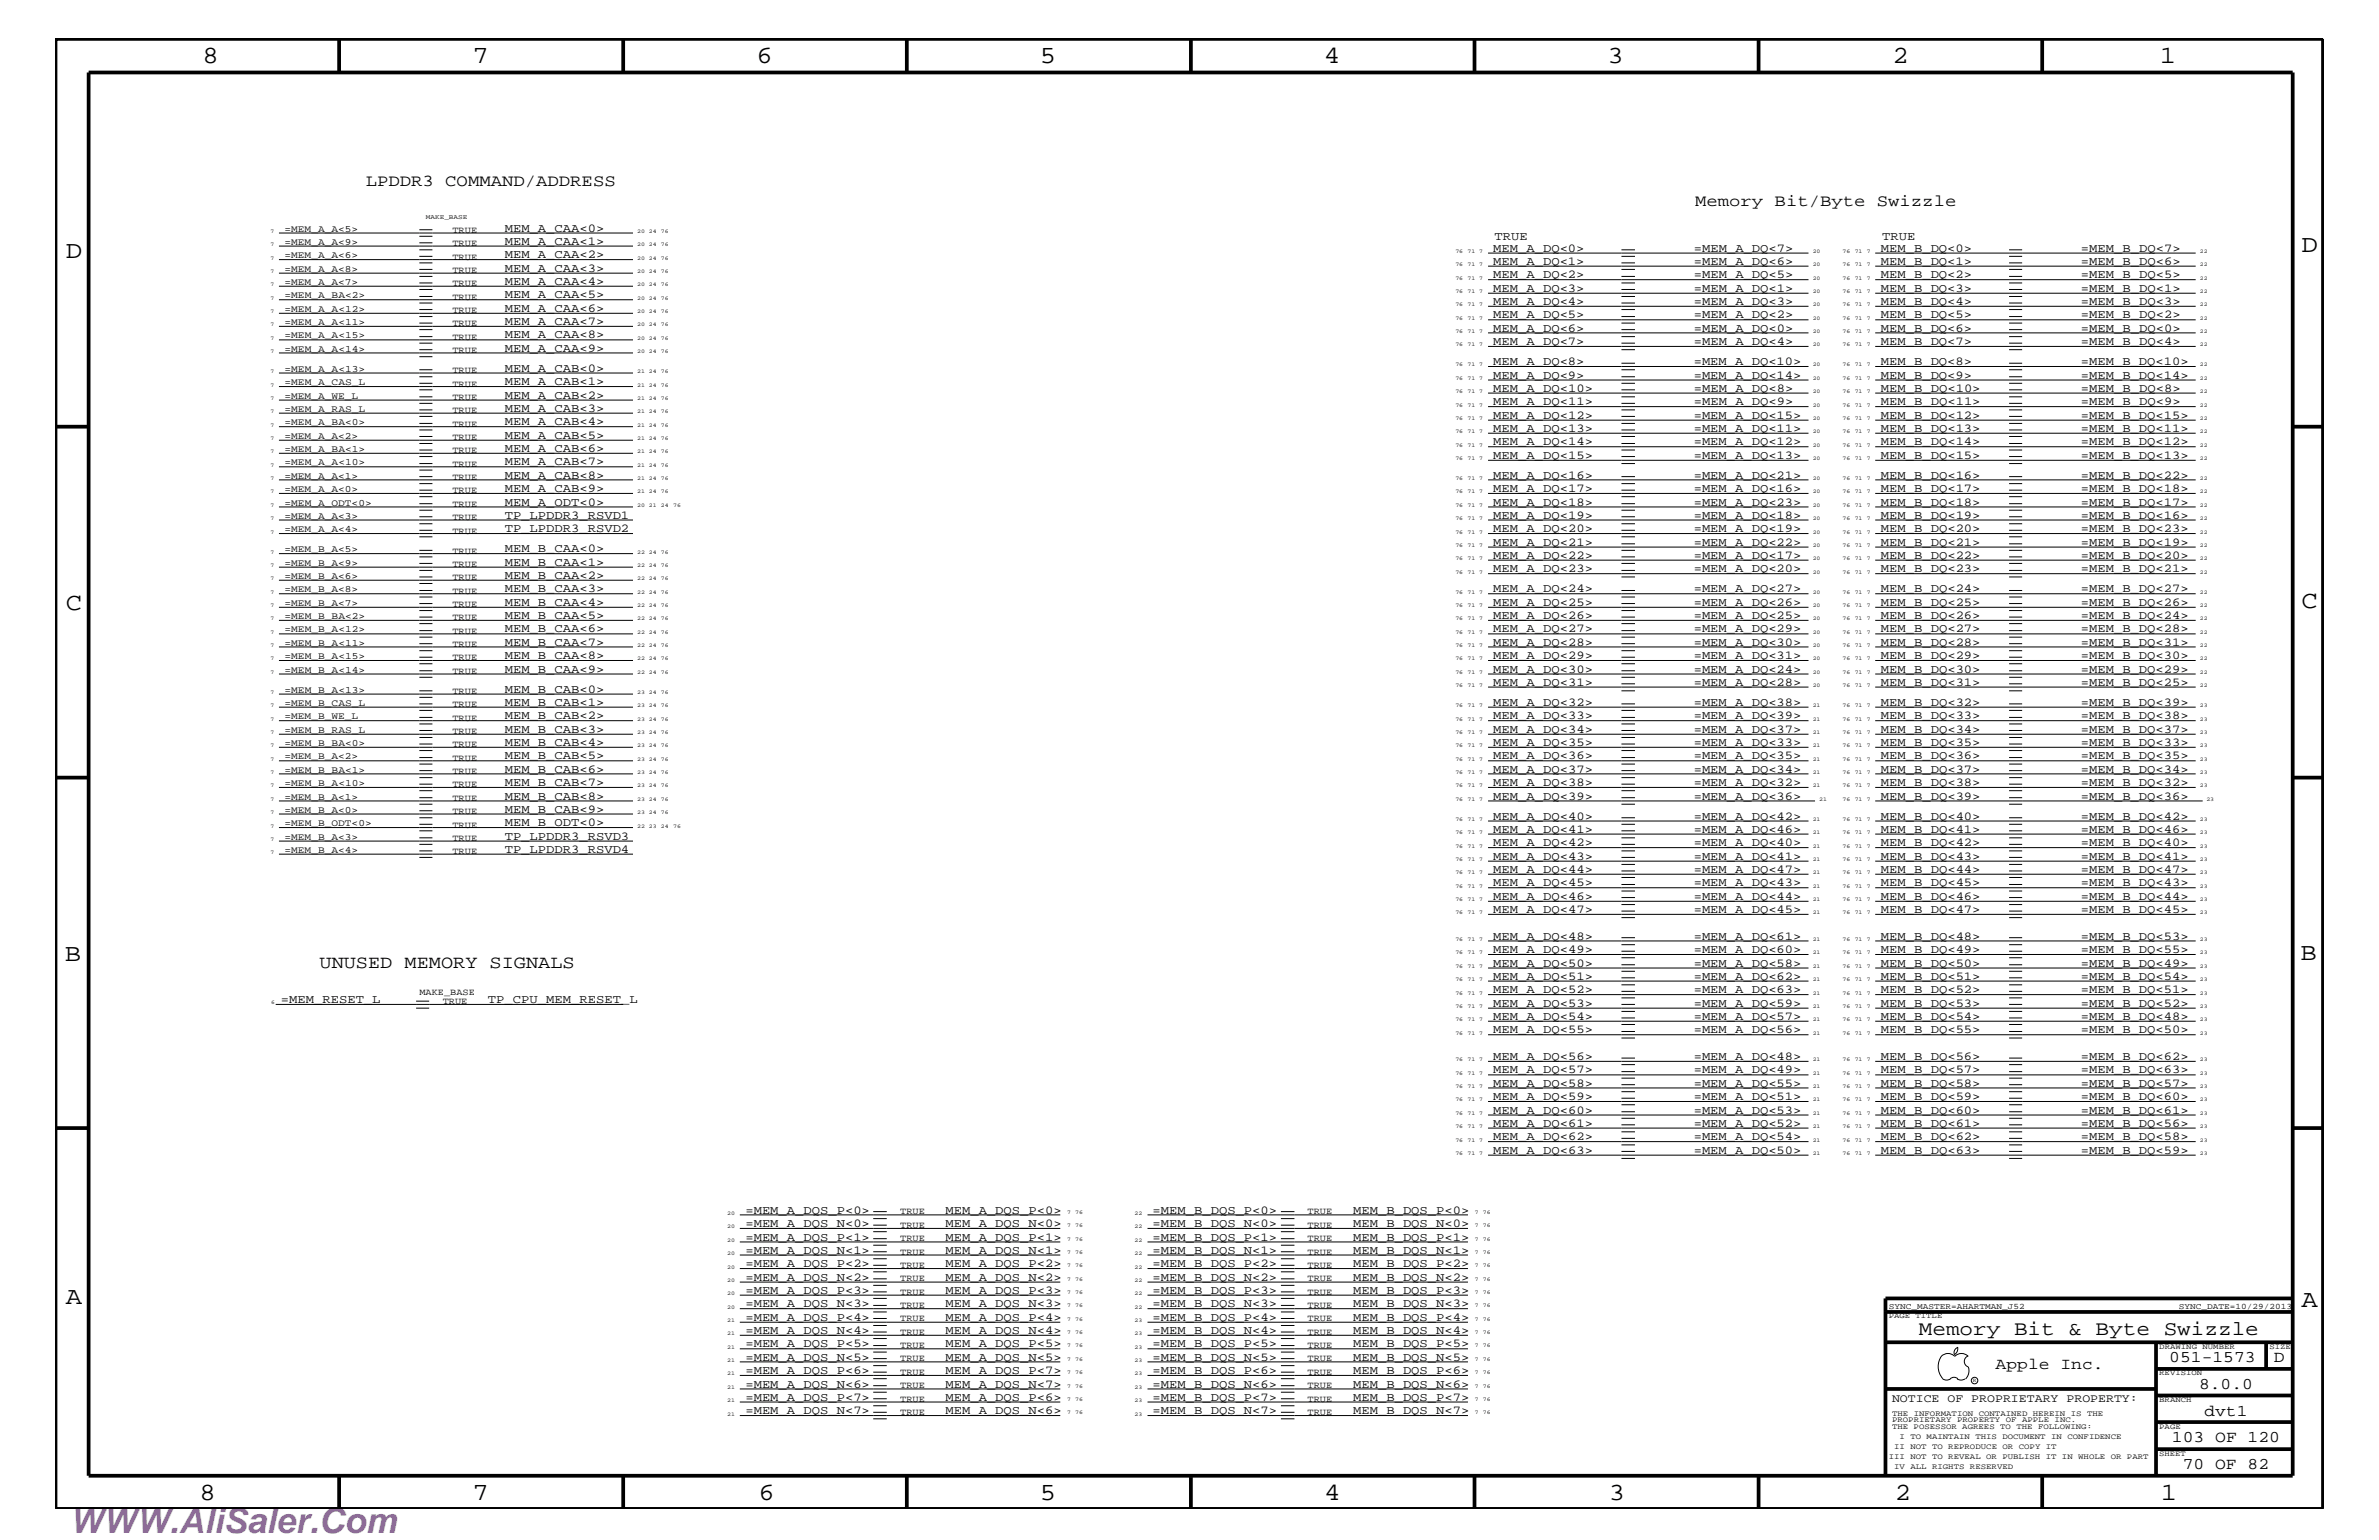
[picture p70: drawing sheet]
<svg xmlns="http://www.w3.org/2000/svg" width="432mm" height="279mm" viewBox="0 0 432 279" stroke-linecap="round" stroke-linejoin="round" font-family="sans-serif">
<defs><g id="words">
<text font-size="6.3" fill="#bd42e3" x="12.7" y="278.1">WWW.AliSaler.Com</text>
<g font-size="4.5">
<text x="36.7" y="11.5">8</text>
<text x="85.8" y="11.5">7</text>
<text x="137.3" y="11.5">6</text>
<text x="188.7" y="11.5">5</text>
<text x="240.3" y="11.5">4</text>
<text x="291.8" y="11.5">3</text>
<text x="343.5" y="11.5">2</text>
<text x="392" y="11.5">1</text>
<text x="11.9" y="46.8">D</text>
<text x="417.7" y="45.7">D</text>
<text x="11.9" y="110.6">C</text>
<text x="417.7" y="110.4">C</text>
<text x="11.8" y="174.3">B</text>
<text x="417.6" y="174.2">B</text>
<text x="11.9" y="236.7">A</text>
<text x="417.7" y="237.1">A</text>
<text x="36.2" y="272.1">8</text>
<text x="85.8" y="272.1">7</text>
<text x="137.7" y="272.1">6</text>
<text x="188.7" y="272.1">5</text>
<text x="240.4" y="272.1">4</text>
<text x="292" y="272.1">3</text>
<text x="343.9" y="272.1">2</text>
<text x="392.2" y="272.1">1</text>
</g>
<text font-size="3.7" x="348.3" y="242.3">Memory Bit &amp; Byte Swizzle</text>
<text font-size="3.3" x="58" y="175.5">UNUSED MEMORY SIGNALS</text>
<g font-size="3">
<text x="66.4" y="33.7">LPDDR3 COMMAND/ADDRESS</text>
<text x="307.7" y="37.4">Memory Bit/Byte Swizzle</text>
<text x="362.2" y="248.4">Apple Inc.</text>
<text x="393.7" y="247.1">051-1573</text>
<text x="399.2" y="252">8.0.0</text>
<text x="412.7" y="247.1">D</text>
<text x="400.1" y="256.8">dvt1</text>
<text x="394.2" y="261.6">103 OF 120</text>
<text x="396.2" y="266.6">70 OF 82</text>
</g>
<g font-size="2.2">
<text x="91.6" y="46.8">MEM_A_CAA&lt;2&gt;</text>
<text x="91.6" y="44.4">MEM_A_CAA&lt;1&gt;</text>
<text x="91.6" y="42">MEM_A_CAA&lt;0&gt;</text>
<text x="271" y="45.7">MEM_A_DQ&lt;0&gt;</text>
<text x="271.3" y="43.5">TRUE</text>
<text x="307.4" y="45.7">=MEM_A_DQ&lt;7&gt;</text>
<text x="341.4" y="45.7">MEM_B_DQ&lt;0&gt;</text>
<text x="341.6" y="43.5">TRUE</text>
<text x="377.7" y="45.7">=MEM_B_DQ&lt;7&gt;</text>
<text x="91.6" y="49.3">MEM_A_CAA&lt;3&gt;</text>
<text x="91.6" y="51.7">MEM_A_CAA&lt;4&gt;</text>
<text x="271" y="50.5">MEM_A_DQ&lt;2&gt;</text>
<text x="271" y="52.9">MEM_A_DQ&lt;3&gt;</text>
<text x="271" y="48">MEM_A_DQ&lt;1&gt;</text>
<text x="307.4" y="52.9">=MEM_A_DQ&lt;1&gt;</text>
<text x="307.4" y="48">=MEM_A_DQ&lt;6&gt;</text>
<text x="307.4" y="50.5">=MEM_A_DQ&lt;5&gt;</text>
<text x="341.4" y="48">MEM_B_DQ&lt;1&gt;</text>
<text x="341.4" y="50.5">MEM_B_DQ&lt;2&gt;</text>
<text x="341.4" y="52.9">MEM_B_DQ&lt;3&gt;</text>
<text x="377.7" y="48">=MEM_B_DQ&lt;6&gt;</text>
<text x="377.7" y="50.5">=MEM_B_DQ&lt;5&gt;</text>
<text x="377.7" y="52.9">=MEM_B_DQ&lt;1&gt;</text>
<text x="91.6" y="54.1">MEM_A_CAA&lt;5&gt;</text>
<text x="91.6" y="59">MEM_A_CAA&lt;7&gt;</text>
<text x="91.6" y="56.6">MEM_A_CAA&lt;6&gt;</text>
<text x="271" y="55.3">MEM_A_DQ&lt;4&gt;</text>
<text x="271" y="57.8">MEM_A_DQ&lt;5&gt;</text>
<text x="307.4" y="55.3">=MEM_A_DQ&lt;3&gt;</text>
<text x="307.4" y="57.8">=MEM_A_DQ&lt;2&gt;</text>
<text x="341.4" y="55.3">MEM_B_DQ&lt;4&gt;</text>
<text x="341.4" y="57.8">MEM_B_DQ&lt;5&gt;</text>
<text x="377.7" y="55.3">=MEM_B_DQ&lt;3&gt;</text>
<text x="377.7" y="57.8">=MEM_B_DQ&lt;2&gt;</text>
<text x="91.6" y="63.9">MEM_A_CAA&lt;9&gt;</text>
<text x="91.6" y="61.4">MEM_A_CAA&lt;8&gt;</text>
<text x="271" y="62.6">MEM_A_DQ&lt;7&gt;</text>
<text x="271" y="60.2">MEM_A_DQ&lt;6&gt;</text>
<text x="307.4" y="62.6">=MEM_A_DQ&lt;4&gt;</text>
<text x="307.4" y="60.2">=MEM_A_DQ&lt;0&gt;</text>
<text x="341.4" y="60.2">MEM_B_DQ&lt;6&gt;</text>
<text x="341.4" y="62.6">MEM_B_DQ&lt;7&gt;</text>
<text x="377.7" y="60.2">=MEM_B_DQ&lt;0&gt;</text>
<text x="377.7" y="62.6">=MEM_B_DQ&lt;4&gt;</text>
<text x="91.6" y="67.5">MEM_A_CAB&lt;0&gt;</text>
<text x="91.6" y="69.9">MEM_A_CAB&lt;1&gt;</text>
<text x="271" y="71.1">MEM_A_DQ&lt;10&gt;</text>
<text x="271" y="66.2">MEM_A_DQ&lt;8&gt;</text>
<text x="271" y="68.7">MEM_A_DQ&lt;9&gt;</text>
<text x="307.4" y="66.2">=MEM_A_DQ&lt;10&gt;</text>
<text x="307.4" y="71.1">=MEM_A_DQ&lt;8&gt;</text>
<text x="307.4" y="68.7">=MEM_A_DQ&lt;14&gt;</text>
<text x="341.4" y="66.2">MEM_B_DQ&lt;8&gt;</text>
<text x="341.4" y="68.7">MEM_B_DQ&lt;9&gt;</text>
<text x="341.4" y="71.1">MEM_B_DQ&lt;10&gt;</text>
<text x="377.7" y="66.2">=MEM_B_DQ&lt;10&gt;</text>
<text x="377.7" y="68.7">=MEM_B_DQ&lt;14&gt;</text>
<text x="377.7" y="71.1">=MEM_B_DQ&lt;8&gt;</text>
<text x="91.6" y="77.2">MEM_A_CAB&lt;4&gt;</text>
<text x="91.6" y="74.7">MEM_A_CAB&lt;3&gt;</text>
<text x="91.6" y="72.3">MEM_A_CAB&lt;2&gt;</text>
<text x="271" y="73.5">MEM_A_DQ&lt;11&gt;</text>
<text x="271" y="76">MEM_A_DQ&lt;12&gt;</text>
<text x="307.4" y="76">=MEM_A_DQ&lt;15&gt;</text>
<text x="307.4" y="73.5">=MEM_A_DQ&lt;9&gt;</text>
<text x="341.4" y="76">MEM_B_DQ&lt;12&gt;</text>
<text x="341.4" y="73.5">MEM_B_DQ&lt;11&gt;</text>
<text x="377.7" y="73.5">=MEM_B_DQ&lt;9&gt;</text>
<text x="377.7" y="76">=MEM_B_DQ&lt;15&gt;</text>
<text x="91.6" y="82">MEM_A_CAB&lt;6&gt;</text>
<text x="91.6" y="79.6">MEM_A_CAB&lt;5&gt;</text>
<text x="271" y="83.3">MEM_A_DQ&lt;15&gt;</text>
<text x="271" y="78.3">MEM_A_DQ&lt;13&gt;</text>
<text x="271" y="80.8">MEM_A_DQ&lt;14&gt;</text>
<text x="307.4" y="83.3">=MEM_A_DQ&lt;13&gt;</text>
<text x="307.4" y="78.3">=MEM_A_DQ&lt;11&gt;</text>
<text x="307.4" y="80.8">=MEM_A_DQ&lt;12&gt;</text>
<text x="341.4" y="78.3">MEM_B_DQ&lt;13&gt;</text>
<text x="341.4" y="80.8">MEM_B_DQ&lt;14&gt;</text>
<text x="341.4" y="83.3">MEM_B_DQ&lt;15&gt;</text>
<text x="377.7" y="78.3">=MEM_B_DQ&lt;11&gt;</text>
<text x="377.7" y="80.8">=MEM_B_DQ&lt;12&gt;</text>
<text x="377.7" y="83.3">=MEM_B_DQ&lt;13&gt;</text>
<text x="91.6" y="89.3">MEM_A_CAB&lt;9&gt;</text>
<text x="91.6" y="86.9">MEM_A_CAB&lt;8&gt;</text>
<text x="91.6" y="84.4">MEM_A_CAB&lt;7&gt;</text>
<text x="271" y="89.3">MEM_A_DQ&lt;17&gt;</text>
<text x="271" y="86.9">MEM_A_DQ&lt;16&gt;</text>
<text x="307.4" y="89.3">=MEM_A_DQ&lt;16&gt;</text>
<text x="307.4" y="86.9">=MEM_A_DQ&lt;21&gt;</text>
<text x="341.4" y="86.9">MEM_B_DQ&lt;16&gt;</text>
<text x="341.4" y="89.3">MEM_B_DQ&lt;17&gt;</text>
<text x="377.7" y="86.9">=MEM_B_DQ&lt;22&gt;</text>
<text x="377.7" y="89.3">=MEM_B_DQ&lt;18&gt;</text>
<text x="91.6" y="91.7">MEM_A_ODT&lt;0&gt;</text>
<text x="91.6" y="94.2">TP_LPDDR3_RSVD1</text>
<text x="271" y="94.2">MEM_A_DQ&lt;19&gt;</text>
<text x="271" y="91.7">MEM_A_DQ&lt;18&gt;</text>
<text x="307.4" y="94.2">=MEM_A_DQ&lt;18&gt;</text>
<text x="307.4" y="91.7">=MEM_A_DQ&lt;23&gt;</text>
<text x="341.4" y="91.7">MEM_B_DQ&lt;18&gt;</text>
<text x="341.4" y="94.2">MEM_B_DQ&lt;19&gt;</text>
<text x="377.7" y="91.7">=MEM_B_DQ&lt;17&gt;</text>
<text x="377.7" y="94.2">=MEM_B_DQ&lt;16&gt;</text>
<text x="91.6" y="96.5">TP_LPDDR3_RSVD2</text>
<text x="91.6" y="100.2">MEM_B_CAA&lt;0&gt;</text>
<text x="271" y="96.5">MEM_A_DQ&lt;20&gt;</text>
<text x="271" y="99">MEM_A_DQ&lt;21&gt;</text>
<text x="271" y="101.4">MEM_A_DQ&lt;22&gt;</text>
<text x="307.4" y="96.5">=MEM_A_DQ&lt;19&gt;</text>
<text x="307.4" y="99">=MEM_A_DQ&lt;22&gt;</text>
<text x="307.4" y="101.4">=MEM_A_DQ&lt;17&gt;</text>
<text x="341.4" y="99">MEM_B_DQ&lt;21&gt;</text>
<text x="341.4" y="96.5">MEM_B_DQ&lt;20&gt;</text>
<text x="341.4" y="101.4">MEM_B_DQ&lt;22&gt;</text>
<text x="377.7" y="96.5">=MEM_B_DQ&lt;23&gt;</text>
<text x="377.7" y="99">=MEM_B_DQ&lt;19&gt;</text>
<text x="377.7" y="101.4">=MEM_B_DQ&lt;20&gt;</text>
<text x="91.6" y="105">MEM_B_CAA&lt;2&gt;</text>
<text x="91.6" y="102.6">MEM_B_CAA&lt;1&gt;</text>
<text x="91.6" y="107.5">MEM_B_CAA&lt;3&gt;</text>
<text x="271" y="103.8">MEM_A_DQ&lt;23&gt;</text>
<text x="271" y="107.5">MEM_A_DQ&lt;24&gt;</text>
<text x="307.4" y="103.8">=MEM_A_DQ&lt;20&gt;</text>
<text x="307.4" y="107.5">=MEM_A_DQ&lt;27&gt;</text>
<text x="341.4" y="103.8">MEM_B_DQ&lt;23&gt;</text>
<text x="341.4" y="107.5">MEM_B_DQ&lt;24&gt;</text>
<text x="377.7" y="103.8">=MEM_B_DQ&lt;21&gt;</text>
<text x="377.7" y="107.5">=MEM_B_DQ&lt;27&gt;</text>
<text x="91.6" y="112.3">MEM_B_CAA&lt;5&gt;</text>
<text x="91.6" y="109.9">MEM_B_CAA&lt;4&gt;</text>
<text x="271" y="112.3">MEM_A_DQ&lt;26&gt;</text>
<text x="271" y="109.9">MEM_A_DQ&lt;25&gt;</text>
<text x="307.4" y="112.3">=MEM_A_DQ&lt;25&gt;</text>
<text x="307.4" y="109.9">=MEM_A_DQ&lt;26&gt;</text>
<text x="341.4" y="109.9">MEM_B_DQ&lt;25&gt;</text>
<text x="341.4" y="112.3">MEM_B_DQ&lt;26&gt;</text>
<text x="377.7" y="109.9">=MEM_B_DQ&lt;26&gt;</text>
<text x="377.7" y="112.3">=MEM_B_DQ&lt;24&gt;</text>
<text x="91.6" y="117.2">MEM_B_CAA&lt;7&gt;</text>
<text x="91.6" y="119.6">MEM_B_CAA&lt;8&gt;</text>
<text x="91.6" y="114.8">MEM_B_CAA&lt;6&gt;</text>
<text x="271" y="114.8">MEM_A_DQ&lt;27&gt;</text>
<text x="271" y="117.2">MEM_A_DQ&lt;28&gt;</text>
<text x="271" y="119.6">MEM_A_DQ&lt;29&gt;</text>
<text x="307.4" y="114.8">=MEM_A_DQ&lt;29&gt;</text>
<text x="307.4" y="117.2">=MEM_A_DQ&lt;30&gt;</text>
<text x="307.4" y="119.6">=MEM_A_DQ&lt;31&gt;</text>
<text x="341.4" y="114.8">MEM_B_DQ&lt;27&gt;</text>
<text x="341.4" y="117.2">MEM_B_DQ&lt;28&gt;</text>
<text x="341.4" y="119.6">MEM_B_DQ&lt;29&gt;</text>
<text x="377.7" y="114.8">=MEM_B_DQ&lt;28&gt;</text>
<text x="377.7" y="117.2">=MEM_B_DQ&lt;31&gt;</text>
<text x="377.7" y="119.6">=MEM_B_DQ&lt;30&gt;</text>
<text x="91.6" y="125.7">MEM_B_CAB&lt;0&gt;</text>
<text x="91.6" y="122">MEM_B_CAA&lt;9&gt;</text>
<text x="271" y="122">MEM_A_DQ&lt;30&gt;</text>
<text x="271" y="124.4">MEM_A_DQ&lt;31&gt;</text>
<text x="307.4" y="122">=MEM_A_DQ&lt;24&gt;</text>
<text x="307.4" y="124.4">=MEM_A_DQ&lt;28&gt;</text>
<text x="341.4" y="122">MEM_B_DQ&lt;30&gt;</text>
<text x="341.4" y="124.4">MEM_B_DQ&lt;31&gt;</text>
<text x="377.7" y="122">=MEM_B_DQ&lt;29&gt;</text>
<text x="377.7" y="124.4">=MEM_B_DQ&lt;25&gt;</text>
<text x="91.6" y="130.5">MEM_B_CAB&lt;2&gt;</text>
<text x="91.6" y="128">MEM_B_CAB&lt;1&gt;</text>
<text x="271" y="128">MEM_A_DQ&lt;32&gt;</text>
<text x="271" y="130.5">MEM_A_DQ&lt;33&gt;</text>
<text x="307.4" y="128">=MEM_A_DQ&lt;38&gt;</text>
<text x="307.4" y="130.5">=MEM_A_DQ&lt;39&gt;</text>
<text x="341.4" y="130.5">MEM_B_DQ&lt;33&gt;</text>
<text x="341.4" y="128">MEM_B_DQ&lt;32&gt;</text>
<text x="377.7" y="130.5">=MEM_B_DQ&lt;38&gt;</text>
<text x="377.7" y="128">=MEM_B_DQ&lt;39&gt;</text>
<text x="91.6" y="137.8">MEM_B_CAB&lt;5&gt;</text>
<text x="91.6" y="135.3">MEM_B_CAB&lt;4&gt;</text>
<text x="91.6" y="133">MEM_B_CAB&lt;3&gt;</text>
<text x="271" y="133">MEM_A_DQ&lt;34&gt;</text>
<text x="271" y="135.3">MEM_A_DQ&lt;35&gt;</text>
<text x="271" y="137.8">MEM_A_DQ&lt;36&gt;</text>
<text x="307.4" y="133">=MEM_A_DQ&lt;37&gt;</text>
<text x="307.4" y="135.3">=MEM_A_DQ&lt;33&gt;</text>
<text x="307.4" y="137.8">=MEM_A_DQ&lt;35&gt;</text>
<text x="341.4" y="133">MEM_B_DQ&lt;34&gt;</text>
<text x="341.4" y="135.3">MEM_B_DQ&lt;35&gt;</text>
<text x="341.4" y="137.8">MEM_B_DQ&lt;36&gt;</text>
<text x="377.7" y="133">=MEM_B_DQ&lt;37&gt;</text>
<text x="377.7" y="135.3">=MEM_B_DQ&lt;33&gt;</text>
<text x="377.7" y="137.8">=MEM_B_DQ&lt;35&gt;</text>
<text x="91.6" y="142.6">MEM_B_CAB&lt;7&gt;</text>
<text x="91.6" y="140.2">MEM_B_CAB&lt;6&gt;</text>
<text x="271" y="140.2">MEM_A_DQ&lt;37&gt;</text>
<text x="271" y="142.6">MEM_A_DQ&lt;38&gt;</text>
<text x="307.4" y="140.2">=MEM_A_DQ&lt;34&gt;</text>
<text x="307.4" y="142.6">=MEM_A_DQ&lt;32&gt;</text>
<text x="341.4" y="140.2">MEM_B_DQ&lt;37&gt;</text>
<text x="341.4" y="142.6">MEM_B_DQ&lt;38&gt;</text>
<text x="377.7" y="140.2">=MEM_B_DQ&lt;34&gt;</text>
<text x="377.7" y="142.6">=MEM_B_DQ&lt;32&gt;</text>
<text x="91.6" y="145.1">MEM_B_CAB&lt;8&gt;</text>
<text x="91.6" y="149.9">MEM_B_ODT&lt;0&gt;</text>
<text x="91.6" y="147.5">MEM_B_CAB&lt;9&gt;</text>
<text x="271" y="145.1">MEM_A_DQ&lt;39&gt;</text>
<text x="271" y="148.7">MEM_A_DQ&lt;40&gt;</text>
<text x="307.4" y="145.1">=MEM_A_DQ&lt;36&gt;</text>
<text x="307.4" y="148.7">=MEM_A_DQ&lt;42&gt;</text>
<text x="341.4" y="145.1">MEM_B_DQ&lt;39&gt;</text>
<text x="341.4" y="148.7">MEM_B_DQ&lt;40&gt;</text>
<text x="377.7" y="145.1">=MEM_B_DQ&lt;36&gt;</text>
<text x="377.7" y="148.7">=MEM_B_DQ&lt;42&gt;</text>
<text x="91.6" y="154.7">TP_LPDDR3_RSVD4</text>
<text x="91.6" y="152.3">TP_LPDDR3_RSVD3</text>
<text x="271" y="151.1">MEM_A_DQ&lt;41&gt;</text>
<text x="271" y="153.5">MEM_A_DQ&lt;42&gt;</text>
<text x="271" y="156">MEM_A_DQ&lt;43&gt;</text>
<text x="307.4" y="151.1">=MEM_A_DQ&lt;46&gt;</text>
<text x="307.4" y="153.5">=MEM_A_DQ&lt;40&gt;</text>
<text x="307.4" y="156">=MEM_A_DQ&lt;41&gt;</text>
<text x="341.4" y="151.1">MEM_B_DQ&lt;41&gt;</text>
<text x="341.4" y="153.5">MEM_B_DQ&lt;42&gt;</text>
<text x="341.4" y="156">MEM_B_DQ&lt;43&gt;</text>
<text x="377.7" y="151.1">=MEM_B_DQ&lt;46&gt;</text>
<text x="377.7" y="153.5">=MEM_B_DQ&lt;40&gt;</text>
<text x="377.7" y="156">=MEM_B_DQ&lt;41&gt;</text>
<text x="271" y="158.4">MEM_A_DQ&lt;44&gt;</text>
<text x="271" y="160.8">MEM_A_DQ&lt;45&gt;</text>
<text x="307.4" y="158.4">=MEM_A_DQ&lt;47&gt;</text>
<text x="307.4" y="160.8">=MEM_A_DQ&lt;43&gt;</text>
<text x="341.4" y="158.4">MEM_B_DQ&lt;44&gt;</text>
<text x="341.4" y="160.8">MEM_B_DQ&lt;45&gt;</text>
<text x="377.7" y="158.4">=MEM_B_DQ&lt;47&gt;</text>
<text x="377.7" y="160.8">=MEM_B_DQ&lt;43&gt;</text>
<text x="271" y="163.3">MEM_A_DQ&lt;46&gt;</text>
<text x="271" y="165.6">MEM_A_DQ&lt;47&gt;</text>
<text x="307.4" y="163.3">=MEM_A_DQ&lt;44&gt;</text>
<text x="307.4" y="165.6">=MEM_A_DQ&lt;45&gt;</text>
<text x="341.4" y="163.3">MEM_B_DQ&lt;46&gt;</text>
<text x="341.4" y="165.6">MEM_B_DQ&lt;47&gt;</text>
<text x="377.7" y="163.3">=MEM_B_DQ&lt;44&gt;</text>
<text x="377.7" y="165.6">=MEM_B_DQ&lt;45&gt;</text>
<text x="271" y="170.5">MEM_A_DQ&lt;48&gt;</text>
<text x="271" y="172.9">MEM_A_DQ&lt;49&gt;</text>
<text x="307.4" y="170.5">=MEM_A_DQ&lt;61&gt;</text>
<text x="307.4" y="172.9">=MEM_A_DQ&lt;60&gt;</text>
<text x="341.4" y="172.9">MEM_B_DQ&lt;49&gt;</text>
<text x="341.4" y="170.5">MEM_B_DQ&lt;48&gt;</text>
<text x="377.7" y="170.5">=MEM_B_DQ&lt;53&gt;</text>
<text x="377.7" y="172.9">=MEM_B_DQ&lt;55&gt;</text>
<text x="271" y="175.4">MEM_A_DQ&lt;50&gt;</text>
<text x="271" y="177.7">MEM_A_DQ&lt;51&gt;</text>
<text x="307.4" y="175.4">=MEM_A_DQ&lt;58&gt;</text>
<text x="307.4" y="177.7">=MEM_A_DQ&lt;62&gt;</text>
<text x="341.4" y="177.7">MEM_B_DQ&lt;51&gt;</text>
<text x="341.4" y="175.4">MEM_B_DQ&lt;50&gt;</text>
<text x="377.7" y="175.4">=MEM_B_DQ&lt;49&gt;</text>
<text x="377.7" y="177.7">=MEM_B_DQ&lt;54&gt;</text>
<text x="51" y="182.1">=MEM_RESET_L</text>
<text x="88.6" y="182.1">TP_CPU_MEM_RESET_L</text>
<text x="271" y="180.2">MEM_A_DQ&lt;52&gt;</text>
<text x="271" y="182.7">MEM_A_DQ&lt;53&gt;</text>
<text x="271" y="185">MEM_A_DQ&lt;54&gt;</text>
<text x="307.4" y="180.2">=MEM_A_DQ&lt;63&gt;</text>
<text x="307.4" y="182.7">=MEM_A_DQ&lt;59&gt;</text>
<text x="307.4" y="185">=MEM_A_DQ&lt;57&gt;</text>
<text x="341.4" y="180.2">MEM_B_DQ&lt;52&gt;</text>
<text x="341.4" y="182.7">MEM_B_DQ&lt;53&gt;</text>
<text x="341.4" y="185">MEM_B_DQ&lt;54&gt;</text>
<text x="377.7" y="180.2">=MEM_B_DQ&lt;51&gt;</text>
<text x="377.7" y="182.7">=MEM_B_DQ&lt;52&gt;</text>
<text x="377.7" y="185">=MEM_B_DQ&lt;48&gt;</text>
<text x="271" y="187.5">MEM_A_DQ&lt;55&gt;</text>
<text x="307.4" y="187.5">=MEM_A_DQ&lt;56&gt;</text>
<text x="341.4" y="187.5">MEM_B_DQ&lt;55&gt;</text>
<text x="377.7" y="187.5">=MEM_B_DQ&lt;50&gt;</text>
<text x="271" y="192.3">MEM_A_DQ&lt;56&gt;</text>
<text x="271" y="194.8">MEM_A_DQ&lt;57&gt;</text>
<text x="271" y="197.2">MEM_A_DQ&lt;58&gt;</text>
<text x="307.4" y="192.3">=MEM_A_DQ&lt;48&gt;</text>
<text x="307.4" y="194.8">=MEM_A_DQ&lt;49&gt;</text>
<text x="307.4" y="197.2">=MEM_A_DQ&lt;55&gt;</text>
<text x="341.4" y="192.3">MEM_B_DQ&lt;56&gt;</text>
<text x="341.4" y="194.8">MEM_B_DQ&lt;57&gt;</text>
<text x="341.4" y="197.2">MEM_B_DQ&lt;58&gt;</text>
<text x="377.7" y="192.3">=MEM_B_DQ&lt;62&gt;</text>
<text x="377.7" y="194.8">=MEM_B_DQ&lt;63&gt;</text>
<text x="377.7" y="197.2">=MEM_B_DQ&lt;57&gt;</text>
<text x="271" y="202">MEM_A_DQ&lt;60&gt;</text>
<text x="271" y="199.6">MEM_A_DQ&lt;59&gt;</text>
<text x="307.4" y="202">=MEM_A_DQ&lt;53&gt;</text>
<text x="307.4" y="199.6">=MEM_A_DQ&lt;51&gt;</text>
<text x="341.4" y="202">MEM_B_DQ&lt;60&gt;</text>
<text x="341.4" y="199.6">MEM_B_DQ&lt;59&gt;</text>
<text x="377.7" y="202">=MEM_B_DQ&lt;61&gt;</text>
<text x="377.7" y="199.6">=MEM_B_DQ&lt;60&gt;</text>
<text x="271" y="206.9">MEM_A_DQ&lt;62&gt;</text>
<text x="271" y="204.4">MEM_A_DQ&lt;61&gt;</text>
<text x="271" y="209.3">MEM_A_DQ&lt;63&gt;</text>
<text x="307.4" y="206.9">=MEM_A_DQ&lt;54&gt;</text>
<text x="307.4" y="204.4">=MEM_A_DQ&lt;52&gt;</text>
<text x="307.4" y="209.3">=MEM_A_DQ&lt;50&gt;</text>
<text x="341.4" y="204.4">MEM_B_DQ&lt;61&gt;</text>
<text x="341.4" y="206.9">MEM_B_DQ&lt;62&gt;</text>
<text x="341.4" y="209.3">MEM_B_DQ&lt;63&gt;</text>
<text x="377.7" y="204.4">=MEM_B_DQ&lt;56&gt;</text>
<text x="377.7" y="206.9">=MEM_B_DQ&lt;58&gt;</text>
<text x="377.7" y="209.3">=MEM_B_DQ&lt;59&gt;</text>
<text x="135.3" y="220.2">=MEM_A_DQS_P&lt;0&gt;</text>
<text x="171.6" y="220.2">MEM_A_DQS_P&lt;0&gt;</text>
<text x="209.2" y="220.2">=MEM_B_DQS_P&lt;0&gt;</text>
<text x="245.6" y="220.2">MEM_B_DQS_P&lt;0&gt;</text>
<text x="135.3" y="222.6">=MEM_A_DQS_N&lt;0&gt;</text>
<text x="135.3" y="225.1">=MEM_A_DQS_P&lt;1&gt;</text>
<text x="135.3" y="227.5">=MEM_A_DQS_N&lt;1&gt;</text>
<text x="171.6" y="222.6">MEM_A_DQS_N&lt;0&gt;</text>
<text x="171.6" y="225.1">MEM_A_DQS_P&lt;1&gt;</text>
<text x="171.6" y="227.5">MEM_A_DQS_N&lt;1&gt;</text>
<text x="209.2" y="222.6">=MEM_B_DQS_N&lt;0&gt;</text>
<text x="209.2" y="225.1">=MEM_B_DQS_P&lt;1&gt;</text>
<text x="209.2" y="227.5">=MEM_B_DQS_N&lt;1&gt;</text>
<text x="245.6" y="222.6">MEM_B_DQS_N&lt;0&gt;</text>
<text x="245.6" y="225.1">MEM_B_DQS_P&lt;1&gt;</text>
<text x="245.6" y="227.5">MEM_B_DQS_N&lt;1&gt;</text>
<text x="135.3" y="229.9">=MEM_A_DQS_P&lt;2&gt;</text>
<text x="135.3" y="232.3">=MEM_A_DQS_N&lt;2&gt;</text>
<text x="171.6" y="229.9">MEM_A_DQS_P&lt;2&gt;</text>
<text x="171.6" y="232.4">MEM_A_DQS_N&lt;2&gt;</text>
<text x="209.2" y="229.9">=MEM_B_DQS_P&lt;2&gt;</text>
<text x="209.2" y="232.4">=MEM_B_DQS_N&lt;2&gt;</text>
<text x="245.6" y="229.9">MEM_B_DQS_P&lt;2&gt;</text>
<text x="245.6" y="232.4">MEM_B_DQS_N&lt;2&gt;</text>
<text x="135.3" y="234.7">=MEM_A_DQS_P&lt;3&gt;</text>
<text x="135.3" y="239.6">=MEM_A_DQS_P&lt;4&gt;</text>
<text x="135.3" y="237.2">=MEM_A_DQS_N&lt;3&gt;</text>
<text x="171.6" y="234.7">MEM_A_DQS_P&lt;3&gt;</text>
<text x="171.6" y="239.6">MEM_A_DQS_P&lt;4&gt;</text>
<text x="171.6" y="237.2">MEM_A_DQS_N&lt;3&gt;</text>
<text x="209.2" y="234.7">=MEM_B_DQS_P&lt;3&gt;</text>
<text x="209.2" y="237.2">=MEM_B_DQS_N&lt;3&gt;</text>
<text x="209.2" y="239.6">=MEM_B_DQS_P&lt;4&gt;</text>
<text x="245.6" y="234.7">MEM_B_DQS_P&lt;3&gt;</text>
<text x="245.6" y="237.2">MEM_B_DQS_N&lt;3&gt;</text>
<text x="245.6" y="239.6">MEM_B_DQS_P&lt;4&gt;</text>
<text x="135.3" y="242">=MEM_A_DQS_N&lt;4&gt;</text>
<text x="135.3" y="244.5">=MEM_A_DQS_P&lt;5&gt;</text>
<text x="171.6" y="242">MEM_A_DQS_N&lt;4&gt;</text>
<text x="171.6" y="244.5">MEM_A_DQS_P&lt;5&gt;</text>
<text x="209.2" y="242">=MEM_B_DQS_N&lt;4&gt;</text>
<text x="209.2" y="244.5">=MEM_B_DQS_P&lt;5&gt;</text>
<text x="245.6" y="242">MEM_B_DQS_N&lt;4&gt;</text>
<text x="245.6" y="244.5">MEM_B_DQS_P&lt;5&gt;</text>
<text x="135.3" y="249.3">=MEM_A_DQS_P&lt;6&gt;</text>
<text x="135.3" y="246.9">=MEM_A_DQS_N&lt;5&gt;</text>
<text x="135.3" y="251.7">=MEM_A_DQS_N&lt;6&gt;</text>
<text x="171.6" y="249.3">MEM_A_DQS_P&lt;7&gt;</text>
<text x="171.6" y="246.9">MEM_A_DQS_N&lt;5&gt;</text>
<text x="171.6" y="251.7">MEM_A_DQS_N&lt;7&gt;</text>
<text x="209.2" y="246.9">=MEM_B_DQS_N&lt;5&gt;</text>
<text x="209.2" y="249.3">=MEM_B_DQS_P&lt;6&gt;</text>
<text x="209.2" y="251.7">=MEM_B_DQS_N&lt;6&gt;</text>
<text x="245.6" y="246.9">MEM_B_DQS_N&lt;5&gt;</text>
<text x="245.6" y="249.3">MEM_B_DQS_P&lt;6&gt;</text>
<text x="245.6" y="251.7">MEM_B_DQS_N&lt;6&gt;</text>
<text x="135.3" y="254.2">=MEM_A_DQS_P&lt;7&gt;</text>
<text x="135.3" y="256.6">=MEM_A_DQS_N&lt;7&gt;</text>
<text x="171.6" y="254.2">MEM_A_DQS_P&lt;6&gt;</text>
<text x="171.6" y="256.6">MEM_A_DQS_N&lt;6&gt;</text>
<text x="209.2" y="254.2">=MEM_B_DQS_P&lt;7&gt;</text>
<text x="209.2" y="256.6">=MEM_B_DQS_N&lt;7&gt;</text>
<text x="245.6" y="254.2">MEM_B_DQS_P&lt;7&gt;</text>
<text x="245.6" y="256.6">MEM_B_DQS_N&lt;7&gt;</text>
</g>
<text font-size="2.1" x="343.4" y="254.4">NOTICE OF PROPRIETARY PROPERTY:</text>
<g font-size="1.8">
<text x="51.6" y="46.8">=MEM_A_A&lt;6&gt;</text>
<text x="51.6" y="44.4">=MEM_A_A&lt;9&gt;</text>
<text x="51.6" y="42">=MEM_A_A&lt;5&gt;</text>
<text x="51.6" y="51.7">=MEM_A_A&lt;7&gt;</text>
<text x="51.6" y="49.3">=MEM_A_A&lt;8&gt;</text>
<text x="51.6" y="59">=MEM_A_A&lt;11&gt;</text>
<text x="51.6" y="56.6">=MEM_A_A&lt;12&gt;</text>
<text x="51.6" y="54.1">=MEM_A_BA&lt;2&gt;</text>
<text x="51.6" y="61.4">=MEM_A_A&lt;15&gt;</text>
<text x="51.6" y="63.9">=MEM_A_A&lt;14&gt;</text>
<text x="51.6" y="69.9">=MEM_A_CAS_L</text>
<text x="51.6" y="67.5">=MEM_A_A&lt;13&gt;</text>
<text x="51.6" y="77.2">=MEM_A_BA&lt;0&gt;</text>
<text x="51.6" y="74.7">=MEM_A_RAS_L</text>
<text x="51.6" y="72.3">=MEM_A_WE_L</text>
<text x="51.6" y="82">=MEM_A_BA&lt;1&gt;</text>
<text x="51.6" y="79.6">=MEM_A_A&lt;2&gt;</text>
<text x="51.6" y="89.3">=MEM_A_A&lt;0&gt;</text>
<text x="51.6" y="86.9">=MEM_A_A&lt;1&gt;</text>
<text x="51.6" y="84.4">=MEM_A_A&lt;10&gt;</text>
<text x="51.6" y="94.2">=MEM_A_A&lt;3&gt;</text>
<text x="51.6" y="91.7">=MEM_A_ODT&lt;0&gt;</text>
<text x="51.6" y="100.2">=MEM_B_A&lt;5&gt;</text>
<text x="51.6" y="96.5">=MEM_A_A&lt;4&gt;</text>
<text x="51.6" y="107.5">=MEM_B_A&lt;8&gt;</text>
<text x="51.6" y="102.6">=MEM_B_A&lt;9&gt;</text>
<text x="51.6" y="105">=MEM_B_A&lt;6&gt;</text>
<text x="51.6" y="109.9">=MEM_B_A&lt;7&gt;</text>
<text x="51.6" y="112.3">=MEM_B_BA&lt;2&gt;</text>
<text x="51.6" y="119.6">=MEM_B_A&lt;15&gt;</text>
<text x="51.6" y="114.8">=MEM_B_A&lt;12&gt;</text>
<text x="51.6" y="117.2">=MEM_B_A&lt;11&gt;</text>
<text x="51.6" y="125.7">=MEM_B_A&lt;13&gt;</text>
<text x="51.6" y="122">=MEM_B_A&lt;14&gt;</text>
<text x="51.6" y="130.5">=MEM_B_WE_L</text>
<text x="51.6" y="128">=MEM_B_CAS_L</text>
<text x="51.6" y="137.8">=MEM_B_A&lt;2&gt;</text>
<text x="51.6" y="135.3">=MEM_B_BA&lt;0&gt;</text>
<text x="51.6" y="133">=MEM_B_RAS_L</text>
<text x="51.6" y="142.6">=MEM_B_A&lt;10&gt;</text>
<text x="51.6" y="140.2">=MEM_B_BA&lt;1&gt;</text>
<text x="51.6" y="149.9">=MEM_B_ODT&lt;0&gt;</text>
<text x="51.6" y="147.5">=MEM_B_A&lt;0&gt;</text>
<text x="51.6" y="145.1">=MEM_B_A&lt;1&gt;</text>
<text x="51.6" y="152.3">=MEM_B_A&lt;3&gt;</text>
<text x="51.6" y="154.7">=MEM_B_A&lt;4&gt;</text>
</g>
<g font-size="1.7">
<text x="82.1" y="47.1">TRUE</text>
<text x="82.1" y="44.6">TRUE</text>
<text x="82.1" y="42.3">TRUE</text>
<text x="82.1" y="49.6">TRUE</text>
<text x="82.1" y="51.9">TRUE</text>
<text x="82.1" y="54.4">TRUE</text>
<text x="82.1" y="59.2">TRUE</text>
<text x="82.1" y="56.8">TRUE</text>
<text x="82.1" y="64">TRUE</text>
<text x="82.1" y="61.7">TRUE</text>
<text x="82.1" y="67.7">TRUE</text>
<text x="82.1" y="70.1">TRUE</text>
<text x="82.1" y="77.4">TRUE</text>
<text x="82.1" y="75">TRUE</text>
<text x="82.1" y="72.6">TRUE</text>
<text x="82.1" y="82.2">TRUE</text>
<text x="82.1" y="79.9">TRUE</text>
<text x="82.1" y="89.5">TRUE</text>
<text x="82.1" y="87.1">TRUE</text>
<text x="82.1" y="84.7">TRUE</text>
<text x="82.1" y="92">TRUE</text>
<text x="82.1" y="94.3">TRUE</text>
<text x="82.1" y="96.8">TRUE</text>
<text x="82.1" y="100.4">TRUE</text>
<text x="82.1" y="105.3">TRUE</text>
<text x="82.1" y="102.9">TRUE</text>
<text x="82.1" y="107.7">TRUE</text>
<text x="82.1" y="112.6">TRUE</text>
<text x="82.1" y="110.2">TRUE</text>
<text x="82.1" y="117.4">TRUE</text>
<text x="82.1" y="119.8">TRUE</text>
<text x="82.1" y="115">TRUE</text>
<text x="82.1" y="125.9">TRUE</text>
<text x="82.1" y="122.3">TRUE</text>
<text x="82.1" y="130.8">TRUE</text>
<text x="82.1" y="128.3">TRUE</text>
<text x="82.1" y="135.6">TRUE</text>
<text x="82.1" y="133.2">TRUE</text>
<text x="82.1" y="142.9">TRUE</text>
<text x="82.1" y="138">TRUE</text>
<text x="82.1" y="140.4">TRUE</text>
<text x="82.1" y="145.3">TRUE</text>
<text x="82.1" y="147.7">TRUE</text>
<text x="82.1" y="155">TRUE</text>
<text x="82.1" y="150.1">TRUE</text>
<text x="82.1" y="152.6">TRUE</text>
<text x="76.1" y="180.5">MAKE_BASE</text>
<text x="80.3" y="182.1">TRUE</text>
<text x="163.4" y="220.3">TRUE</text>
<text x="237.3" y="220.3">TRUE</text>
<text x="163.4" y="222.8">TRUE</text>
<text x="163.4" y="225.2">TRUE</text>
<text x="163.4" y="227.6">TRUE</text>
<text x="237.3" y="222.8">TRUE</text>
<text x="237.3" y="225.2">TRUE</text>
<text x="237.3" y="227.6">TRUE</text>
<text x="163.4" y="230.1">TRUE</text>
<text x="163.4" y="232.4">TRUE</text>
<text x="237.3" y="230.1">TRUE</text>
<text x="237.3" y="232.4">TRUE</text>
<text x="163.4" y="234.9">TRUE</text>
<text x="163.4" y="239.7">TRUE</text>
<text x="163.4" y="237.3">TRUE</text>
<text x="237.3" y="234.9">TRUE</text>
<text x="237.3" y="237.3">TRUE</text>
<text x="237.3" y="239.7">TRUE</text>
<text x="163.4" y="242.2">TRUE</text>
<text x="163.4" y="244.5">TRUE</text>
<text x="237.3" y="242.2">TRUE</text>
<text x="237.3" y="244.5">TRUE</text>
<text x="163.4" y="249.5">TRUE</text>
<text x="163.4" y="247">TRUE</text>
<text x="163.4" y="251.8">TRUE</text>
<text x="237.3" y="247">TRUE</text>
<text x="237.3" y="249.5">TRUE</text>
<text x="237.3" y="251.8">TRUE</text>
<text x="163.4" y="254.3">TRUE</text>
<text x="163.4" y="256.7">TRUE</text>
<text x="237.3" y="254.3">TRUE</text>
<text x="237.3" y="256.7">TRUE</text>
</g>
<g font-size="1.5">
<text x="342.8" y="237.4">SYNC_MASTER=AHARTMAN_J52</text>
<text x="395.5" y="237.4">SYNC_DATE=10/29/2013</text>
</g>
<g font-size="1.4">
<text x="342.8" y="239.2">PAGE TITLE</text>
<text x="391.9" y="244.7">DRAWING NUMBER</text>
<text x="411.9" y="244.7">SIZE</text>
<text x="391.9" y="249.5">REVISION</text>
<text x="343.4" y="256.8">THE INFORMATION CONTAINED HEREIN IS THE</text>
<text x="391.9" y="254.4">BRANCH</text>
<text x="343.4" y="258">PROPRIETARY PROPERTY OF APPLE INC.</text>
<text x="343.4" y="259.3">THE POSESSOR AGREES TO THE FOLLOWING:</text>
<text x="343.8" y="262.9">II NOT TO REPRODUCE OR COPY IT</text>
<text x="344.8" y="261.1">I TO MAINTAIN THIS DOCUMENT IN CONFIDENCE</text>
<text x="391.9" y="259.3">PAGE</text>
<text x="342.8" y="264.7">III NOT TO REVEAL OR PUBLISH IT IN WHOLE OR PART</text>
<text x="343.8" y="266.6">IV ALL RIGHTS RESERVED</text>
<text x="391.9" y="264.1">SHEET</text>
</g>
<text font-size="1.2" x="77.3" y="39.8">MAKE_BASE</text>
<g font-size="1">
<text x="49.1" y="47.1">7</text>
<text x="49.1" y="44.6">7</text>
<text x="49.1" y="42.3">7</text>
<text x="115.7" y="47.1">20 24</text>
<text x="115.7" y="44.6">20 24</text>
<text x="115.7" y="42.3">20 24</text>
<text x="120" y="47.1">76</text>
<text x="120" y="44.6">76</text>
<text x="120" y="42.3">76</text>
<text x="264.2" y="45.9">76</text>
<text x="266.4" y="45.9">71 7</text>
<text x="329" y="45.9">20</text>
<text x="334.4" y="45.9">76</text>
<text x="336.6" y="45.9">71</text>
<text x="338.8" y="45.9">7</text>
<text x="399.3" y="45.9">22</text>
<text x="49.1" y="51.9">7</text>
<text x="49.1" y="49.6">7</text>
<text x="115.7" y="49.6">20 24</text>
<text x="115.7" y="51.9">20 24</text>
<text x="120" y="49.6">76</text>
<text x="120" y="51.9">76</text>
<text x="264.2" y="50.7">76</text>
<text x="264.2" y="53.2">76</text>
<text x="264.2" y="48.3">76</text>
<text x="266.4" y="50.7">71 7</text>
<text x="266.4" y="53.2">71 7</text>
<text x="266.4" y="48.3">71 7</text>
<text x="329" y="50.7">20</text>
<text x="329" y="53.2">20</text>
<text x="329" y="48.3">20</text>
<text x="334.4" y="48.3">76</text>
<text x="334.4" y="50.7">76</text>
<text x="334.4" y="53.2">76</text>
<text x="336.6" y="48.3">71</text>
<text x="336.6" y="50.7">71</text>
<text x="336.6" y="53.2">71</text>
<text x="338.8" y="48.3">7</text>
<text x="338.8" y="50.7">7</text>
<text x="338.8" y="53.2">7</text>
<text x="399.3" y="48.3">22</text>
<text x="399.3" y="50.7">22</text>
<text x="399.3" y="53.2">22</text>
<text x="49.1" y="59.2">7</text>
<text x="49.1" y="56.8">7</text>
<text x="49.1" y="54.4">7</text>
<text x="115.7" y="54.4">20 24</text>
<text x="115.7" y="59.2">20 24</text>
<text x="115.7" y="56.8">20 24</text>
<text x="120" y="54.4">76</text>
<text x="120" y="59.2">76</text>
<text x="120" y="56.8">76</text>
<text x="264.2" y="55.6">76</text>
<text x="264.2" y="58">76</text>
<text x="266.4" y="55.6">71 7</text>
<text x="266.4" y="58">71 7</text>
<text x="329" y="55.6">20</text>
<text x="329" y="58">20</text>
<text x="334.4" y="55.6">76</text>
<text x="334.4" y="58">76</text>
<text x="336.6" y="55.6">71</text>
<text x="336.6" y="58">71</text>
<text x="338.8" y="55.6">7</text>
<text x="338.8" y="58">7</text>
<text x="399.3" y="55.6">22</text>
<text x="399.3" y="58">22</text>
<text x="49.1" y="61.7">7</text>
<text x="49.1" y="64">7</text>
<text x="115.7" y="64">20 24</text>
<text x="115.7" y="61.7">20 24</text>
<text x="120" y="64">76</text>
<text x="120" y="61.7">76</text>
<text x="264.2" y="62.9">76</text>
<text x="264.2" y="60.4">76</text>
<text x="266.4" y="62.9">71 7</text>
<text x="266.4" y="60.4">71 7</text>
<text x="329" y="62.9">20</text>
<text x="329" y="60.4">20</text>
<text x="334.4" y="60.4">76</text>
<text x="334.4" y="62.9">76</text>
<text x="336.6" y="60.4">71</text>
<text x="336.6" y="62.9">71</text>
<text x="338.8" y="60.4">7</text>
<text x="338.8" y="62.9">7</text>
<text x="399.3" y="60.4">22</text>
<text x="399.3" y="62.9">22</text>
<text x="49.1" y="70.1">7</text>
<text x="49.1" y="67.7">7</text>
<text x="115.7" y="67.7">21 24</text>
<text x="115.7" y="70.1">21 24</text>
<text x="120" y="67.7">76</text>
<text x="120" y="70.1">76</text>
<text x="264.2" y="66.5">76</text>
<text x="264.2" y="71.3">76</text>
<text x="264.2" y="68.9">76</text>
<text x="266.4" y="66.5">71 7</text>
<text x="266.4" y="71.3">71 7</text>
<text x="266.4" y="68.9">71 7</text>
<text x="329" y="66.5">20</text>
<text x="329" y="71.3">20</text>
<text x="329" y="68.9">20</text>
<text x="334.4" y="66.5">76</text>
<text x="334.4" y="68.9">76</text>
<text x="334.4" y="71.3">76</text>
<text x="336.6" y="66.5">71</text>
<text x="336.6" y="68.9">71</text>
<text x="336.6" y="71.3">71</text>
<text x="338.8" y="66.5">7</text>
<text x="338.8" y="68.9">7</text>
<text x="338.8" y="71.3">7</text>
<text x="399.3" y="66.5">22</text>
<text x="399.3" y="68.9">22</text>
<text x="399.3" y="71.3">22</text>
<text x="49.1" y="77.4">7</text>
<text x="49.1" y="75">7</text>
<text x="49.1" y="72.6">7</text>
<text x="115.7" y="77.4">21 24</text>
<text x="115.7" y="75">21 24</text>
<text x="115.7" y="72.6">21 24</text>
<text x="120" y="77.4">76</text>
<text x="120" y="75">76</text>
<text x="120" y="72.6">76</text>
<text x="264.2" y="73.8">76</text>
<text x="264.2" y="76.2">76</text>
<text x="266.4" y="73.8">71 7</text>
<text x="266.4" y="76.2">71 7</text>
<text x="329" y="73.8">20</text>
<text x="329" y="76.2">20</text>
<text x="334.4" y="73.8">76</text>
<text x="334.4" y="76.2">76</text>
<text x="336.6" y="73.8">71</text>
<text x="336.6" y="76.2">71</text>
<text x="338.8" y="73.8">7</text>
<text x="338.8" y="76.2">7</text>
<text x="399.3" y="73.8">22</text>
<text x="399.3" y="76.2">22</text>
<text x="49.1" y="82.2">7</text>
<text x="49.1" y="79.9">7</text>
<text x="115.7" y="82.2">21 24</text>
<text x="115.7" y="79.9">21 24</text>
<text x="120" y="82.2">76</text>
<text x="120" y="79.9">76</text>
<text x="264.2" y="83.5">76</text>
<text x="264.2" y="78.6">76</text>
<text x="264.2" y="81.1">76</text>
<text x="266.4" y="83.5">71 7</text>
<text x="266.4" y="78.6">71 7</text>
<text x="266.4" y="81.1">71 7</text>
<text x="329" y="83.5">20</text>
<text x="329" y="78.6">20</text>
<text x="329" y="81.1">20</text>
<text x="334.4" y="78.6">76</text>
<text x="334.4" y="81.1">76</text>
<text x="334.4" y="83.5">76</text>
<text x="336.6" y="78.6">71</text>
<text x="336.6" y="81.1">71</text>
<text x="336.6" y="83.5">71</text>
<text x="338.8" y="78.6">7</text>
<text x="338.8" y="81.1">7</text>
<text x="338.8" y="83.5">7</text>
<text x="399.3" y="78.6">22</text>
<text x="399.3" y="81.1">22</text>
<text x="399.3" y="83.5">22</text>
<text x="49.1" y="89.5">7</text>
<text x="49.1" y="87.1">7</text>
<text x="49.1" y="84.7">7</text>
<text x="115.7" y="89.5">21 24</text>
<text x="115.7" y="87.1">21 24</text>
<text x="115.7" y="84.7">21 24</text>
<text x="120" y="89.5">76</text>
<text x="120" y="87.1">76</text>
<text x="120" y="84.7">76</text>
<text x="264.2" y="89.5">76</text>
<text x="264.2" y="87.1">76</text>
<text x="266.4" y="89.5">71 7</text>
<text x="266.4" y="87.1">71 7</text>
<text x="329" y="89.5">20</text>
<text x="329" y="87.1">20</text>
<text x="334.4" y="87.1">76</text>
<text x="334.4" y="89.5">76</text>
<text x="336.6" y="87.1">71</text>
<text x="336.6" y="89.5">71</text>
<text x="338.8" y="87.1">7</text>
<text x="338.8" y="89.5">7</text>
<text x="399.3" y="87.1">22</text>
<text x="399.3" y="89.5">22</text>
<text x="49.1" y="94.3">7</text>
<text x="49.1" y="92">7</text>
<text x="115.7" y="92">20 21</text>
<text x="120" y="92">24</text>
<text x="122.2" y="92">76</text>
<text x="264.2" y="94.3">76</text>
<text x="264.2" y="92">76</text>
<text x="266.4" y="94.3">71 7</text>
<text x="266.4" y="92">71 7</text>
<text x="329" y="94.3">20</text>
<text x="329" y="92">20</text>
<text x="334.4" y="92">76</text>
<text x="334.4" y="94.3">76</text>
<text x="336.6" y="92">71</text>
<text x="336.6" y="94.3">71</text>
<text x="338.8" y="92">7</text>
<text x="338.8" y="94.3">7</text>
<text x="399.3" y="92">22</text>
<text x="399.3" y="94.3">22</text>
<text x="49.1" y="100.4">7</text>
<text x="49.1" y="96.8">7</text>
<text x="115.7" y="100.4">22 24</text>
<text x="120" y="100.4">76</text>
<text x="264.2" y="96.8">76</text>
<text x="264.2" y="99.3">76</text>
<text x="264.2" y="101.6">76</text>
<text x="266.4" y="96.8">71 7</text>
<text x="266.4" y="99.3">71 7</text>
<text x="266.4" y="101.6">71 7</text>
<text x="329" y="96.8">20</text>
<text x="329" y="99.3">20</text>
<text x="329" y="101.6">20</text>
<text x="334.4" y="99.3">76</text>
<text x="334.4" y="96.8">76</text>
<text x="334.4" y="101.6">76</text>
<text x="336.6" y="99.3">71</text>
<text x="336.6" y="96.8">71</text>
<text x="336.6" y="101.6">71</text>
<text x="338.8" y="99.3">7</text>
<text x="338.8" y="96.8">7</text>
<text x="338.8" y="101.6">7</text>
<text x="399.3" y="96.8">22</text>
<text x="399.3" y="99.3">22</text>
<text x="399.3" y="101.6">22</text>
<text x="49.1" y="107.7">7</text>
<text x="49.1" y="102.9">7</text>
<text x="49.1" y="105.3">7</text>
<text x="115.7" y="105.3">22 24</text>
<text x="115.7" y="102.9">22 24</text>
<text x="115.7" y="107.7">22 24</text>
<text x="120" y="105.3">76</text>
<text x="120" y="102.9">76</text>
<text x="120" y="107.7">76</text>
<text x="264.2" y="104.1">76</text>
<text x="264.2" y="107.7">76</text>
<text x="266.4" y="104.1">71 7</text>
<text x="266.4" y="107.7">71 7</text>
<text x="329" y="104.1">20</text>
<text x="329" y="107.7">20</text>
<text x="334.4" y="104.1">76</text>
<text x="334.4" y="107.7">76</text>
<text x="336.6" y="104.1">71</text>
<text x="336.6" y="107.7">71</text>
<text x="338.8" y="104.1">7</text>
<text x="338.8" y="107.7">7</text>
<text x="399.3" y="104.1">22</text>
<text x="399.3" y="107.7">22</text>
<text x="49.1" y="110.2">7</text>
<text x="49.1" y="112.5">7</text>
<text x="115.7" y="112.6">22 24</text>
<text x="115.7" y="110.2">22 24</text>
<text x="120" y="112.6">76</text>
<text x="120" y="110.2">76</text>
<text x="264.2" y="112.6">76</text>
<text x="264.2" y="110.2">76</text>
<text x="266.4" y="112.6">71 7</text>
<text x="266.4" y="110.2">71 7</text>
<text x="329" y="112.5">20</text>
<text x="329" y="110.2">20</text>
<text x="334.4" y="110.2">76</text>
<text x="334.4" y="112.6">76</text>
<text x="336.6" y="110.2">71</text>
<text x="336.6" y="112.6">71</text>
<text x="338.8" y="110.2">7</text>
<text x="338.8" y="112.6">7</text>
<text x="399.3" y="110.2">22</text>
<text x="399.3" y="112.5">22</text>
<text x="49.1" y="119.8">7</text>
<text x="49.1" y="115">7</text>
<text x="49.1" y="117.4">7</text>
<text x="115.7" y="117.4">22 24</text>
<text x="115.7" y="119.8">22 24</text>
<text x="115.7" y="115">22 24</text>
<text x="120" y="117.4">76</text>
<text x="120" y="119.8">76</text>
<text x="120" y="115">76</text>
<text x="264.2" y="115">76</text>
<text x="264.2" y="117.4">76</text>
<text x="264.2" y="119.8">76</text>
<text x="266.4" y="115">71 7</text>
<text x="266.4" y="117.4">71 7</text>
<text x="266.4" y="119.8">71 7</text>
<text x="329" y="115">20</text>
<text x="329" y="117.4">20</text>
<text x="329" y="119.8">20</text>
<text x="334.4" y="115">76</text>
<text x="334.4" y="117.4">76</text>
<text x="334.4" y="119.8">76</text>
<text x="336.6" y="115">71</text>
<text x="336.6" y="117.4">71</text>
<text x="336.6" y="119.8">71</text>
<text x="338.8" y="115">7</text>
<text x="338.8" y="117.4">7</text>
<text x="338.8" y="119.8">7</text>
<text x="399.3" y="115">22</text>
<text x="399.3" y="117.4">22</text>
<text x="399.3" y="119.8">22</text>
<text x="49.1" y="125.9">7</text>
<text x="49.1" y="122.3">7</text>
<text x="115.7" y="125.9">23 24</text>
<text x="115.7" y="122.3">22 24</text>
<text x="120" y="125.9">76</text>
<text x="120" y="122.3">76</text>
<text x="264.2" y="122.3">76</text>
<text x="264.2" y="124.7">76</text>
<text x="266.4" y="122.3">71 7</text>
<text x="266.4" y="124.7">71 7</text>
<text x="329" y="122.3">20</text>
<text x="329" y="124.7">20</text>
<text x="334.4" y="122.3">76</text>
<text x="334.4" y="124.7">76</text>
<text x="336.6" y="122.3">71</text>
<text x="336.6" y="124.7">71</text>
<text x="338.8" y="122.3">7</text>
<text x="338.8" y="124.7">7</text>
<text x="399.3" y="122.3">22</text>
<text x="399.3" y="124.7">22</text>
<text x="49.1" y="130.8">7</text>
<text x="49.1" y="128.3">7</text>
<text x="115.7" y="130.8">23 24</text>
<text x="115.7" y="128.3">23 24</text>
<text x="120" y="130.8">76</text>
<text x="120" y="128.3">76</text>
<text x="264.2" y="128.3">76</text>
<text x="264.2" y="130.8">76</text>
<text x="266.4" y="128.3">71 7</text>
<text x="266.4" y="130.8">71 7</text>
<text x="329" y="128.3">21</text>
<text x="329" y="130.8">21</text>
<text x="334.4" y="130.8">76</text>
<text x="334.4" y="128.3">76</text>
<text x="336.6" y="130.8">71</text>
<text x="336.6" y="128.3">71</text>
<text x="338.8" y="130.8">7</text>
<text x="338.8" y="128.3">7</text>
<text x="399.3" y="130.8">23</text>
<text x="399.3" y="128.3">23</text>
<text x="49.1" y="135.6">7</text>
<text x="49.1" y="133.2">7</text>
<text x="115.7" y="135.6">23 24</text>
<text x="115.7" y="133.2">23 24</text>
<text x="120" y="135.6">76</text>
<text x="120" y="133.2">76</text>
<text x="264.2" y="133.2">76</text>
<text x="264.2" y="135.6">76</text>
<text x="266.4" y="133.2">71 7</text>
<text x="266.4" y="135.6">71 7</text>
<text x="329" y="133.2">21</text>
<text x="329" y="135.6">21</text>
<text x="334.4" y="133.2">76</text>
<text x="334.4" y="135.6">76</text>
<text x="336.6" y="133.2">71</text>
<text x="336.6" y="135.6">71</text>
<text x="338.8" y="133.2">7</text>
<text x="338.8" y="135.6">7</text>
<text x="399.3" y="133.2">23</text>
<text x="399.3" y="135.6">23</text>
<text x="49.1" y="142.9">7</text>
<text x="49.1" y="140.4">7</text>
<text x="49.1" y="138">7</text>
<text x="115.7" y="142.9">23 24</text>
<text x="115.7" y="138">23 24</text>
<text x="115.7" y="140.4">23 24</text>
<text x="120" y="142.9">76</text>
<text x="120" y="138">76</text>
<text x="120" y="140.4">76</text>
<text x="264.2" y="138">76</text>
<text x="264.2" y="140.4">76</text>
<text x="264.2" y="142.9">76</text>
<text x="266.4" y="138">71 7</text>
<text x="266.4" y="140.4">71 7</text>
<text x="266.4" y="142.9">71 7</text>
<text x="329" y="138">21</text>
<text x="329" y="140.4">21</text>
<text x="329" y="142.9">21</text>
<text x="334.4" y="138">76</text>
<text x="334.4" y="140.4">76</text>
<text x="334.4" y="142.9">76</text>
<text x="336.6" y="138">71</text>
<text x="336.6" y="140.4">71</text>
<text x="336.6" y="142.9">71</text>
<text x="338.8" y="138">7</text>
<text x="338.8" y="140.4">7</text>
<text x="338.8" y="142.9">7</text>
<text x="399.3" y="138">23</text>
<text x="399.3" y="140.4">23</text>
<text x="399.3" y="142.9">23</text>
<text x="49.1" y="147.7">7</text>
<text x="49.1" y="145.3">7</text>
<text x="115.7" y="145.3">23 24</text>
<text x="115.7" y="147.7">23 24</text>
<text x="120" y="145.3">76</text>
<text x="120" y="147.7">76</text>
<text x="264.2" y="145.3">76</text>
<text x="264.2" y="149">76</text>
<text x="266.4" y="145.3">71 7</text>
<text x="266.4" y="149">71 7</text>
<text x="329" y="149">21</text>
<text x="330.2" y="145.3">21</text>
<text x="334.4" y="145.3">76</text>
<text x="334.4" y="149">76</text>
<text x="336.6" y="145.3">71</text>
<text x="336.6" y="149">71</text>
<text x="338.8" y="145.3">7</text>
<text x="338.8" y="149">7</text>
<text x="399.3" y="149">23</text>
<text x="400.5" y="145.3">23</text>
<text x="49.1" y="152.6">7</text>
<text x="49.1" y="150.1">7</text>
<text x="49.1" y="155">7</text>
<text x="115.7" y="150.1">22 23</text>
<text x="120" y="150.1">24</text>
<text x="122.2" y="150.1">76</text>
<text x="264.2" y="151.3">76</text>
<text x="264.2" y="153.8">76</text>
<text x="266.4" y="151.3">71 7</text>
<text x="266.4" y="153.8">71 7</text>
<text x="329" y="151.3">21</text>
<text x="329" y="153.8">21</text>
<text x="334.4" y="151.3">76</text>
<text x="334.4" y="153.8">76</text>
<text x="336.6" y="151.3">71</text>
<text x="336.6" y="153.8">71</text>
<text x="338.8" y="151.3">7</text>
<text x="338.8" y="153.8">7</text>
<text x="399.3" y="151.3">23</text>
<text x="399.3" y="153.8">23</text>
<text x="264.2" y="158.6">76</text>
<text x="264.2" y="156.2">76</text>
<text x="264.2" y="161.1">76</text>
<text x="266.4" y="158.6">71 7</text>
<text x="266.4" y="156.2">71 7</text>
<text x="266.4" y="161.1">71 7</text>
<text x="329" y="158.6">21</text>
<text x="329" y="156.2">21</text>
<text x="329" y="161.1">21</text>
<text x="334.4" y="158.6">76</text>
<text x="334.4" y="156.2">76</text>
<text x="334.4" y="161.1">76</text>
<text x="336.6" y="158.6">71</text>
<text x="336.6" y="156.2">71</text>
<text x="336.6" y="161.1">71</text>
<text x="338.8" y="158.6">7</text>
<text x="338.8" y="156.2">7</text>
<text x="338.8" y="161.1">7</text>
<text x="399.3" y="158.6">23</text>
<text x="399.3" y="156.2">23</text>
<text x="399.3" y="161.1">23</text>
<text x="264.2" y="163.5">76</text>
<text x="264.2" y="165.9">76</text>
<text x="266.4" y="163.5">71 7</text>
<text x="266.4" y="165.9">71 7</text>
<text x="329" y="163.5">21</text>
<text x="329" y="165.9">21</text>
<text x="334.4" y="163.5">76</text>
<text x="334.4" y="165.9">76</text>
<text x="336.6" y="163.5">71</text>
<text x="336.6" y="165.9">71</text>
<text x="338.8" y="163.5">7</text>
<text x="338.8" y="165.9">7</text>
<text x="399.3" y="163.5">23</text>
<text x="399.3" y="165.9">23</text>
<text x="264.2" y="170.7">76</text>
<text x="264.2" y="173.2">76</text>
<text x="266.4" y="170.7">71 7</text>
<text x="266.4" y="173.2">71 7</text>
<text x="329" y="170.7">21</text>
<text x="329" y="173.2">21</text>
<text x="334.4" y="173.2">76</text>
<text x="334.4" y="170.7">76</text>
<text x="336.6" y="173.2">71</text>
<text x="336.6" y="170.7">71</text>
<text x="338.8" y="173.2">7</text>
<text x="338.8" y="170.7">7</text>
<text x="399.3" y="170.7">23</text>
<text x="399.3" y="173.2">23</text>
<text x="264.2" y="175.6">76</text>
<text x="264.2" y="178">76</text>
<text x="266.4" y="175.6">71 7</text>
<text x="266.4" y="178">71 7</text>
<text x="329" y="175.6">21</text>
<text x="329" y="178">21</text>
<text x="334.4" y="178">76</text>
<text x="334.4" y="175.6">76</text>
<text x="336.6" y="178">71</text>
<text x="336.6" y="175.6">71</text>
<text x="338.8" y="178">7</text>
<text x="338.8" y="175.6">7</text>
<text x="399.3" y="175.6">23</text>
<text x="399.3" y="178">23</text>
<text x="49.2" y="182.2">6</text>
<text x="264.2" y="180.5">76</text>
<text x="264.2" y="182.9">76</text>
<text x="264.2" y="185.3">76</text>
<text x="266.4" y="180.5">71 7</text>
<text x="266.4" y="182.9">71 7</text>
<text x="266.4" y="185.3">71 7</text>
<text x="329" y="180.5">21</text>
<text x="329" y="182.9">21</text>
<text x="329" y="185.3">21</text>
<text x="334.4" y="180.5">76</text>
<text x="334.4" y="182.9">76</text>
<text x="334.4" y="185.3">76</text>
<text x="336.6" y="180.5">71</text>
<text x="336.6" y="182.9">71</text>
<text x="336.6" y="185.3">71</text>
<text x="338.8" y="180.5">7</text>
<text x="338.8" y="182.9">7</text>
<text x="338.8" y="185.3">7</text>
<text x="399.3" y="180.5">23</text>
<text x="399.3" y="182.9">23</text>
<text x="399.3" y="185.3">23</text>
<text x="264.2" y="187.7">76</text>
<text x="266.4" y="187.7">71 7</text>
<text x="329" y="187.7">21</text>
<text x="334.4" y="187.7">76</text>
<text x="336.6" y="187.7">71</text>
<text x="338.8" y="187.7">7</text>
<text x="399.3" y="187.7">23</text>
<text x="264.2" y="192.6">76</text>
<text x="264.2" y="195">76</text>
<text x="264.2" y="197.4">76</text>
<text x="266.4" y="192.6">71 7</text>
<text x="266.4" y="195">71 7</text>
<text x="266.4" y="197.4">71 7</text>
<text x="329" y="192.6">21</text>
<text x="329" y="195">21</text>
<text x="329" y="197.4">21</text>
<text x="334.4" y="192.6">76</text>
<text x="334.4" y="195">76</text>
<text x="334.4" y="197.4">76</text>
<text x="336.6" y="192.6">71</text>
<text x="336.6" y="195">71</text>
<text x="336.6" y="197.4">71</text>
<text x="338.8" y="192.6">7</text>
<text x="338.8" y="195">7</text>
<text x="338.8" y="197.4">7</text>
<text x="399.3" y="192.6">23</text>
<text x="399.3" y="195">23</text>
<text x="399.3" y="197.4">23</text>
<text x="264.2" y="202.3">76</text>
<text x="264.2" y="199.8">76</text>
<text x="266.4" y="202.3">71 7</text>
<text x="266.4" y="199.8">71 7</text>
<text x="329" y="202.3">21</text>
<text x="329" y="199.8">21</text>
<text x="334.4" y="202.3">76</text>
<text x="334.4" y="199.8">76</text>
<text x="336.6" y="202.3">71</text>
<text x="336.6" y="199.8">71</text>
<text x="338.8" y="202.3">7</text>
<text x="338.8" y="199.8">7</text>
<text x="399.3" y="202.3">23</text>
<text x="399.3" y="199.8">23</text>
<text x="264.2" y="207.1">76</text>
<text x="264.2" y="204.7">76</text>
<text x="264.2" y="209.6">76</text>
<text x="266.4" y="207.1">71 7</text>
<text x="266.4" y="204.7">71 7</text>
<text x="266.4" y="209.6">71 7</text>
<text x="329" y="207.1">21</text>
<text x="329" y="204.7">21</text>
<text x="329" y="209.6">21</text>
<text x="334.4" y="204.7">76</text>
<text x="334.4" y="207.1">76</text>
<text x="334.4" y="209.6">76</text>
<text x="336.6" y="204.7">71</text>
<text x="336.6" y="207.1">71</text>
<text x="336.6" y="209.6">71</text>
<text x="338.8" y="204.7">7</text>
<text x="338.8" y="207.1">7</text>
<text x="338.8" y="209.6">7</text>
<text x="399.3" y="204.7">23</text>
<text x="399.3" y="207.1">23</text>
<text x="399.3" y="209.6">23</text>
<text x="132" y="220.4">20</text>
<text x="193.7" y="220.2">7</text>
<text x="195.2" y="220.2">76</text>
<text x="205.9" y="220.4">22</text>
<text x="267.7" y="220.2">7</text>
<text x="269.2" y="220.2">76</text>
<text x="132" y="222.9">20</text>
<text x="132" y="225.3">20</text>
<text x="132" y="227.7">20</text>
<text x="193.7" y="222.6">7</text>
<text x="193.7" y="225.1">7</text>
<text x="193.7" y="227.5">7</text>
<text x="195.2" y="222.6">76</text>
<text x="195.2" y="225.1">76</text>
<text x="195.2" y="227.5">76</text>
<text x="205.9" y="222.9">22</text>
<text x="205.9" y="225.3">22</text>
<text x="205.9" y="227.7">22</text>
<text x="267.7" y="222.6">7</text>
<text x="267.7" y="225.1">7</text>
<text x="267.7" y="227.5">7</text>
<text x="269.2" y="222.6">76</text>
<text x="269.2" y="225.1">76</text>
<text x="269.2" y="227.5">76</text>
<text x="132" y="230.2">20</text>
<text x="132" y="232.6">20</text>
<text x="193.7" y="229.9">7</text>
<text x="193.7" y="232.4">7</text>
<text x="195.2" y="229.9">76</text>
<text x="195.2" y="232.4">76</text>
<text x="205.9" y="230.2">22</text>
<text x="205.9" y="232.6">22</text>
<text x="267.7" y="229.9">7</text>
<text x="267.7" y="232.4">7</text>
<text x="269.2" y="229.9">76</text>
<text x="269.2" y="232.4">76</text>
<text x="132" y="235">20</text>
<text x="132" y="239.9">21</text>
<text x="132" y="237.4">20</text>
<text x="193.7" y="234.7">7</text>
<text x="193.7" y="239.6">7</text>
<text x="193.7" y="237.2">7</text>
<text x="195.2" y="234.7">76</text>
<text x="195.2" y="239.6">76</text>
<text x="195.2" y="237.2">76</text>
<text x="205.9" y="235">22</text>
<text x="205.9" y="237.4">22</text>
<text x="205.9" y="239.9">23</text>
<text x="267.7" y="234.7">7</text>
<text x="267.7" y="237.2">7</text>
<text x="267.7" y="239.6">7</text>
<text x="269.2" y="234.7">76</text>
<text x="269.2" y="237.2">76</text>
<text x="269.2" y="239.6">76</text>
<text x="132" y="242.3">21</text>
<text x="132" y="244.7">21</text>
<text x="193.7" y="242">7</text>
<text x="193.7" y="244.5">7</text>
<text x="195.2" y="242">76</text>
<text x="195.2" y="244.5">76</text>
<text x="205.9" y="242.3">23</text>
<text x="205.9" y="244.7">23</text>
<text x="267.7" y="242">7</text>
<text x="267.7" y="244.5">7</text>
<text x="269.2" y="242">76</text>
<text x="269.2" y="244.5">76</text>
<text x="132" y="249.5">21</text>
<text x="132" y="247.1">21</text>
<text x="193.7" y="249.3">7</text>
<text x="193.7" y="246.9">7</text>
<text x="193.7" y="251.7">7</text>
<text x="195.2" y="249.3">76</text>
<text x="195.2" y="246.9">76</text>
<text x="195.2" y="251.7">76</text>
<text x="205.9" y="247.1">23</text>
<text x="205.9" y="249.5">23</text>
<text x="205.9" y="252">23</text>
<text x="267.7" y="246.9">7</text>
<text x="267.7" y="249.3">7</text>
<text x="267.7" y="251.7">7</text>
<text x="269.2" y="246.9">76</text>
<text x="269.2" y="249.3">76</text>
<text x="269.2" y="251.7">76</text>
<text x="358.1" y="250.7">R</text>
<text x="132" y="254.4">21</text>
<text x="132" y="252">21</text>
<text x="132" y="256.8">21</text>
<text x="193.7" y="254.2">7</text>
<text x="193.7" y="256.6">7</text>
<text x="195.2" y="254.2">76</text>
<text x="195.2" y="256.6">76</text>
<text x="205.9" y="254.4">23</text>
<text x="205.9" y="256.8">23</text>
<text x="267.7" y="254.2">7</text>
<text x="267.7" y="256.6">7</text>
<text x="269.2" y="254.2">76</text>
<text x="269.2" y="256.6">76</text>
</g>
</g></defs>
<g fill="none" stroke="#000" stroke-width=".18">
<path d="M50.6 44.6h64.3M50.6 42.3h64.3M50.6 47.1h64.3M50.6 49.6h64.3M50.6 51.9h64.3M50.6 54.4h64.3M50.6 56.8h64.3M50.6 59.2h64.3M76.1 44.1h2.4M76.1 45.3h2.4M76.1 41.7h2.4M76.1 42.9h2.4"/>
<path d="M76.1 46.5h2.4M76.1 47.7h2.4M76.1 48.9h2.4M76.1 50.2h2.4M76.1 51.3h2.4M76.1 52.5h2.4M76.1 53.8h2.4M76.1 55h2.4M76.1 56.2h2.4M76.1 57.4h2.4M76.1 58.6h2.4M76.1 59.8h2.4"/>
<path d="M270.1 45.9h58.2M270.1 48.3h58.2M270.1 53.2h58.2M270.1 50.7h58.2M270.1 58h58.2M270.1 55.6h58.2M294.3 45.3h2.5M294.3 46.5h2.5M294.3 47.7h2.5M294.3 48.9h2.5M294.3 50.2h2.5M294.3 51.3h2.5"/>
<path d="M294.3 52.5h2.5M294.3 53.8h2.5M294.3 55h2.5M294.3 56.2h2.5M294.3 57.4h2.5M294.3 58.6h2.5M294.3 59.8h2.5M340.4 45.9h58.1M340.4 48.3h58.1M340.4 53.2h58.1M340.4 50.7h58.1M340.4 58h58.1"/>
<path d="M340.4 55.6h58.1M364.7 45.3h2.3M364.7 46.5h2.3M364.7 47.7h2.3M364.7 48.9h2.3M364.7 50.2h2.3M364.7 51.3h2.3M364.7 52.5h2.3M364.7 53.8h2.3M364.7 55h2.3M364.7 56.2h2.3M364.7 57.4h2.3"/>
<path d="M364.7 58.6h2.3M364.7 59.8h2.3M50.6 61.7h64.3M50.6 64h64.3M50.6 67.7h64.3M50.6 75h64.3M50.6 72.6h64.3M50.6 70.1h64.3M50.6 77.4h64.3M50.6 79.9h64.3M76.1 61.1h2.4M76.1 62.3h2.4"/>
<path d="M76.1 63.4h2.4M76.1 64.7h2.4M76.1 67.1h2.4M76.1 68.4h2.4M76.1 74.4h2.4M76.1 75.6h2.4M76.1 72h2.4M76.1 73.2h2.4M76.1 69.5h2.4M76.1 70.7h2.4M76.1 76.8h2.4M76.1 78h2.4"/>
<path d="M76.1 79.2h2.4M270.1 62.9h58.2M270.1 60.4h58.2M270.1 76.2h58.2M270.1 71.3h58.2M270.1 73.8h58.2M270.1 68.9h58.2M270.1 66.5h58.2M270.1 78.6h58.2M294.3 61.1h2.5M294.3 62.3h2.5M294.3 63.4h2.5"/>
<path d="M294.3 67.1h2.5M294.3 68.4h2.5M294.3 74.4h2.5M294.3 75.6h2.5M294.3 72h2.5M294.3 73.2h2.5M294.3 69.5h2.5M294.3 70.7h2.5M294.3 76.8h2.5M294.3 78h2.5M294.3 79.2h2.5M294.3 65.9h2.5"/>
<path d="M340.4 62.9h58.1M340.4 60.4h58.1M340.4 76.2h58.1M340.4 71.3h58.1M340.4 73.8h58.1M340.4 68.9h58.1M340.4 66.5h58.1M340.4 78.6h58.1M364.7 61.1h2.3M364.7 62.3h2.3M364.7 63.4h2.3M364.7 67.1h2.3"/>
<path d="M364.7 68.4h2.3M364.7 74.4h2.3M364.7 75.6h2.3M364.7 72h2.3M364.7 73.2h2.3M364.7 69.5h2.3M364.7 70.7h2.3M364.7 76.8h2.3M364.7 78h2.3M364.7 79.2h2.3M364.7 65.9h2.3M50.6 82.2h64.3"/>
<path d="M50.6 84.7h64.3M50.6 87.1h64.3M50.6 89.5h64.3M50.6 92h64.3M50.6 96.8h64.3M50.6 94.3h64.3M76.1 80.5h2.4M76.1 81.6h2.4M76.1 82.8h2.4M76.1 84.1h2.4M76.1 85.3h2.4M76.1 86.5h2.4"/>
<path d="M76.1 87.7h2.4M76.1 88.9h2.4M76.1 90.1h2.4M76.1 91.4h2.4M76.1 92.6h2.4M76.1 96.2h2.4M76.1 97.4h2.4M76.1 93.8h2.4M76.1 95h2.4M76.1 99.9h2.4M270.1 87.1h58.2M270.1 89.5h58.2"/>
<path d="M270.1 92h58.2M270.1 96.8h58.2M270.1 94.3h58.2M270.1 81.1h58.2M270.1 83.5h58.2M270.1 99.3h58.2M294.3 80.5h2.5M294.3 81.6h2.5M294.3 82.8h2.5M294.3 84.1h2.5M294.3 86.5h2.5M294.3 87.7h2.5"/>
<path d="M294.3 88.9h2.5M294.3 90.1h2.5M294.3 91.4h2.5M294.3 92.6h2.5M294.3 96.2h2.5M294.3 97.4h2.5M294.3 93.8h2.5M294.3 95h2.5M294.3 99.9h2.5M294.3 98.7h2.5M340.4 87.1h58.1M340.4 89.5h58.1"/>
<path d="M340.4 92h58.1M340.4 96.8h58.1M340.4 94.3h58.1M340.4 81.1h58.1M340.4 83.5h58.1M340.4 99.3h58.1M364.7 80.5h2.3M364.7 81.6h2.3M364.7 82.8h2.3M364.7 84.1h2.3M364.7 86.5h2.3M364.7 87.7h2.3"/>
<path d="M364.7 88.9h2.3M364.7 90.1h2.3M364.7 91.4h2.3M364.7 92.6h2.3M364.7 96.2h2.3M364.7 97.4h2.3M364.7 93.8h2.3M364.7 95h2.3M364.7 99.9h2.3M364.7 98.7h2.3M50.6 100.4h64.3M50.6 102.9h64.3"/>
<path d="M50.6 105.3h64.3M50.6 112.6h64.3M50.6 110.2h64.3M50.6 107.7h64.3M50.6 115h64.3M50.6 117.4h64.3M50.6 119.8h64.3M76.1 101h2.4M76.1 102.2h2.4M76.1 103.5h2.4M76.1 104.7h2.4M76.1 105.9h2.4"/>
<path d="M76.1 112h2.4M76.1 113.1h2.4M76.1 109.5h2.4M76.1 110.8h2.4M76.1 107.1h2.4M76.1 108.3h2.4M76.1 114.4h2.4M76.1 115.6h2.4M76.1 116.8h2.4M76.1 118.1h2.4M76.1 119.2h2.4M270.1 112.6h58.2"/>
<path d="M270.1 110.2h58.2M270.1 107.7h58.2M270.1 115h58.2M270.1 117.4h58.2M270.1 119.8h58.2M270.1 101.6h58.2M270.1 104.1h58.2M294.3 101h2.5M294.3 102.2h2.5M294.3 103.5h2.5M294.3 104.7h2.5M294.3 112h2.5"/>
<path d="M294.3 113.1h2.5M294.3 109.5h2.5M294.3 110.8h2.5M294.3 107.1h2.5M294.3 108.3h2.5M294.3 114.4h2.5M294.3 115.6h2.5M294.3 116.8h2.5M294.3 118.1h2.5M294.3 119.2h2.5M340.4 112.6h58.1M340.4 110.2h58.1"/>
<path d="M340.4 107.7h58.1M340.4 115h58.1M340.4 117.4h58.1M340.4 119.8h58.1M340.4 101.6h58.1M340.4 104.1h58.1M364.7 101h2.3M364.7 102.2h2.3M364.7 103.5h2.3M364.7 104.7h2.3M364.7 112h2.3M364.7 113.1h2.3"/>
<path d="M364.7 109.5h2.3M364.7 110.8h2.3M364.7 107.1h2.3M364.7 108.3h2.3M364.7 114.4h2.3M364.7 115.6h2.3M364.7 116.8h2.3M364.7 118.1h2.3M364.7 119.2h2.3M50.6 122.3h64.3M50.6 125.9h64.3M50.6 128.3h64.3"/>
<path d="M50.6 130.8h64.3M50.6 133.2h64.3M50.6 135.6h64.3M50.6 138h64.3M76.1 121.7h2.4M76.1 122.9h2.4M76.1 120.4h2.4M76.1 125.3h2.4M76.1 126.5h2.4M76.1 127.7h2.4M76.1 128.9h2.4M76.1 130.2h2.4"/>
<path d="M76.1 131.3h2.4M76.1 132.5h2.4M76.1 133.8h2.4M76.1 135h2.4M76.1 136.2h2.4M76.1 137.4h2.4M76.1 138.6h2.4M76.1 139.8h2.4M270.1 122.3h58.2M270.1 128.3h58.2M270.1 130.8h58.2M270.1 133.2h58.2"/>
<path d="M270.1 135.6h58.2M270.1 138h58.2M270.1 124.7h58.2M294.3 121.7h2.5M294.3 122.9h2.5M294.3 120.4h2.5M294.3 125.3h2.5M294.3 127.7h2.5M294.3 128.9h2.5M294.3 130.2h2.5M294.3 131.3h2.5M294.3 132.5h2.5"/>
<path d="M294.3 133.8h2.5M294.3 135h2.5M294.3 136.2h2.5M294.3 137.4h2.5M294.3 138.6h2.5M294.3 139.8h2.5M294.3 124.1h2.5M340.4 122.3h58.1M340.4 128.3h58.1M340.4 130.8h58.1M340.4 133.2h58.1M340.4 135.6h58.1"/>
<path d="M340.4 138h58.1M340.4 124.7h58.1M364.7 121.7h2.3M364.7 122.9h2.3M364.7 120.4h2.3M364.7 125.3h2.3M364.7 127.7h2.3M364.7 128.9h2.3M364.7 130.2h2.3M364.7 131.3h2.3M364.7 132.5h2.3M364.7 133.8h2.3"/>
<path d="M364.7 135h2.3M364.7 136.2h2.3M364.7 137.4h2.3M364.7 138.6h2.3M364.7 139.8h2.3M364.7 124.1h2.3M50.6 147.7h64.3M50.6 145.3h64.3M50.6 140.4h64.3M50.6 142.9h64.3M50.6 150.1h64.3M50.6 152.6h64.3"/>
<path d="M50.6 155h64.3M76.1 147.1h2.4M76.1 148.4h2.4M76.1 144.7h2.4M76.1 145.9h2.4M76.1 141.1h2.4M76.1 142.3h2.4M76.1 143.5h2.4M76.1 149.5h2.4M76.1 150.7h2.4M76.1 152h2.4M76.1 153.2h2.4"/>
<path d="M76.1 154.4h2.4M76.1 155.6h2.4M270.1 145.3h59.3M270.1 140.4h58.2M270.1 142.9h58.2M270.1 149h58.2M270.1 151.3h58.2M270.1 156.2h58.2M270.1 153.8h58.2M270.1 158.6h58.2M294.3 148.4h2.5M294.3 144.7h2.5"/>
<path d="M294.3 145.9h2.5M294.3 141.1h2.5M294.3 142.3h2.5M294.3 143.5h2.5M294.3 149.5h2.5M294.3 150.7h2.5M294.3 152h2.5M294.3 153.2h2.5M294.3 154.4h2.5M294.3 155.6h2.5M294.3 156.8h2.5M294.3 158h2.5"/>
<path d="M294.3 159.2h2.5M340.4 140.4h58.1M340.4 142.9h58.1M340.4 149h58.1M340.4 151.3h58.1M340.4 156.2h58.1M340.4 153.8h58.1M340.4 158.6h58.1M340.4 145.3h59.4M364.7 148.4h2.3M364.7 144.7h2.3M364.7 145.9h2.3"/>
<path d="M364.7 141.1h2.3M364.7 142.3h2.3M364.7 143.5h2.3M364.7 149.5h2.3M364.7 150.7h2.3M364.7 152h2.3M364.7 153.2h2.3M364.7 154.4h2.3M364.7 155.6h2.3M364.7 156.8h2.3M364.7 158h2.3M364.7 159.2h2.3"/>
<path d="M270.1 161.1h58.2M270.1 163.5h58.2M270.1 178h58.2M270.1 175.6h58.2M270.1 173.2h58.2M270.1 170.7h58.2M270.1 165.9h58.2M294.3 160.5h2.5M294.3 161.7h2.5M294.3 162.8h2.5M294.3 164.1h2.5M294.3 177.4h2.5"/>
<path d="M294.3 178.7h2.5M294.3 175h2.5M294.3 176.2h2.5M294.3 179.9h2.5M294.3 172.6h2.5M294.3 173.8h2.5M294.3 170.1h2.5M294.3 171.4h2.5M294.3 165.3h2.5M294.3 166.5h2.5M340.4 161.1h58.1M340.4 163.5h58.1"/>
<path d="M340.4 178h58.1M340.4 175.6h58.1M340.4 173.2h58.1M340.4 170.7h58.1M340.4 165.9h58.1M364.7 160.5h2.3M364.7 161.7h2.3M364.7 162.8h2.3M364.7 164.1h2.3M364.7 177.4h2.3M364.7 178.7h2.3M364.7 175h2.3"/>
<path d="M364.7 176.2h2.3M364.7 179.9h2.3M364.7 172.6h2.3M364.7 173.8h2.3M364.7 170.1h2.3M364.7 171.4h2.3M364.7 165.3h2.3M364.7 166.5h2.3M50 182.2h63.1M75.5 181.6h2.4M75.5 182.9h2.4M270.1 182.9h58.2"/>
<path d="M270.1 185.3h58.2M270.1 180.5h58.2M270.1 187.7h58.2M270.1 195h58.2M270.1 192.6h58.2M270.1 199.8h58.2M270.1 197.4h58.2M294.3 182.2h2.5M294.3 183.5h2.5M294.3 184.7h2.5M294.3 185.9h2.5M294.3 181h2.5"/>
<path d="M294.3 187.1h2.5M294.3 188.3h2.5M294.3 194.4h2.5M294.3 195.6h2.5M294.3 192h2.5M294.3 193.2h2.5M294.3 199.2h2.5M294.3 196.8h2.5M294.3 198.1h2.5M340.4 182.9h58.1M340.4 185.3h58.1M340.4 180.5h58.1"/>
<path d="M340.4 187.7h58.1M340.4 195h58.1M340.4 192.6h58.1M340.4 199.8h58.1M340.4 197.4h58.1M364.7 182.2h2.3M364.7 183.5h2.3M364.7 184.7h2.3M364.7 185.9h2.3M364.7 181h2.3M364.7 187.1h2.3M364.7 188.3h2.3"/>
<path d="M364.7 194.4h2.3M364.7 195.6h2.3M364.7 192h2.3M364.7 193.2h2.3M364.7 199.2h2.3M364.7 196.8h2.3M364.7 198.1h2.3M158.5 219.8h2.5M232.5 219.8h2.4M270.1 204.7h58.2M270.1 207.1h58.2M270.1 202.3h58.2"/>
<path d="M270.1 209.6h58.2M294.3 200.4h2.5M294.3 204.1h2.5M294.3 205.3h2.5M294.3 206.5h2.5M294.3 207.7h2.5M294.3 201.7h2.5M294.3 202.9h2.5M294.3 208.9h2.5M294.3 210.2h2.5M340.4 204.7h58.1M340.4 207.1h58.1"/>
<path d="M340.4 202.3h58.1M340.4 209.6h58.1M364.7 200.4h2.3M364.7 204.1h2.3M364.7 205.3h2.3M364.7 206.5h2.3M364.7 207.7h2.3M364.7 201.7h2.3M364.7 202.9h2.3M364.7 208.9h2.3M364.7 210.2h2.3M134.3 222.9h58.1"/>
<path d="M134.3 225.3h58.1M134.3 227.7h58.1M134.3 230.2h58.1M134.3 232.6h58.1M134.3 235h58.1M134.3 237.4h58.1M134.3 239.9h58.1M134.3 220.4h58.1M158.5 222.3h2.5M158.5 223.5h2.5M158.5 224.7h2.5M158.5 225.9h2.5"/>
<path d="M158.5 227.1h2.5M158.5 228.4h2.5M158.5 229.6h2.5M158.5 230.7h2.5M158.5 232h2.5M158.5 233.2h2.5M158.5 234.4h2.5M158.5 235.6h2.5M158.5 236.8h2.5M158.5 238h2.5M158.5 239.2h2.5M158.5 221.1h2.5"/>
<path d="M208.3 222.9h58.1M208.3 225.3h58.1M208.3 227.7h58.1M208.3 230.2h58.1M208.3 232.6h58.1M208.3 235h58.1M208.3 237.4h58.1M208.3 239.9h58.1M208.3 220.4h58.1M232.5 222.3h2.4M232.5 223.5h2.4M232.5 224.7h2.4"/>
<path d="M232.5 225.9h2.4M232.5 227.1h2.4M232.5 228.4h2.4M232.5 229.6h2.4M232.5 230.7h2.4M232.5 232h2.4M232.5 233.2h2.4M232.5 234.4h2.4M232.5 235.6h2.4M232.5 236.8h2.4M232.5 238h2.4M232.5 239.2h2.4"/>
<path d="M232.5 221.1h2.4M134.3 242.3h58.1M134.3 244.7h58.1M134.3 247.1h58.1M134.3 249.5h58.1M134.3 252h58.1M134.3 254.4h58.1M134.3 256.8h58.1M158.5 240.5h2.5M158.5 241.7h2.5M158.5 242.9h2.5M158.5 244.1h2.5"/>
<path d="M158.5 245.3h2.5M158.5 246.5h2.5M158.5 247.8h2.5M158.5 248.9h2.5M158.5 250.1h2.5M158.5 251.4h2.5M158.5 252.6h2.5M158.5 253.8h2.5M158.5 255h2.5M158.5 256.2h2.5M158.5 257.4h2.5M208.3 242.3h58.1"/>
<path d="M208.3 244.7h58.1M208.3 247.1h58.1M208.3 249.5h58.1M208.3 252h58.1M208.3 254.4h58.1M208.3 256.8h58.1M232.5 240.5h2.4M232.5 241.7h2.4M232.5 242.9h2.4M232.5 244.1h2.4M232.5 245.3h2.4M232.5 246.5h2.4"/>
<path d="M232.5 247.8h2.4M232.5 248.9h2.4M232.5 250.1h2.4M232.5 251.4h2.4M232.5 252.6h2.4M232.5 253.8h2.4M232.5 255h2.4M232.5 256.2h2.4M232.5 257.4h2.4M352.3 246.1a1.72 1.72 0 0 1 2.5 0 1.69 1.69 0 0 1 2.4 0M352.4 246a3.2 3.2 0 0 0 .4 4.3l.8 .1 .4-.2M354 250.2l.7-.3 .7 .3"/>
<path d="M355.2 250.2l.7 .2 .7-.2M355.3 244.4v.3a1.18 1.18 0 0 1-.6 1.1M355.4 244.4a.99 .99 0 0 0-.6 1.4M357.2 246a1.04 1.04 0 0 0-.7 1 1.04 1.04 0 0 0 .7 1M357.3 248l.1 .7a2.11 2.11 0 0 1-.6 1.5"/>
<circle cx="358.4" cy="250.5" r=".59"/>
</g>
<g fill="none" stroke="#000" stroke-width=".68" stroke-linecap="butt">
<path d="M10.1 7.1h411.5v266.7h-411.5zM16.1 13.2h400v254.5h-400zM61.6 7.1v6.1M113.1 7.1v6.1M164.6 7.1v6.1M216.2 7.1v6.1M267.6 7.1v6.1M319.2 7.1v6.1M370.7 7.1v6.1M10.1 77.4h6M416.1 77.4h5.5M10.1 141.1h6"/>
<path d="M416.1 141.1h5.5M10.1 204.7h6M416.1 204.7h5.5M342.2 238h73.9M416.1 235.6h-73.9v32.1M342.2 252h49.1M342.2 243.5h73.9M391.3 258h24.8M391.3 253.2h24.8M391.3 248.4h24.8M391.3 243.5v24.2M411.3 243.5v4.9"/>
<path d="M61.6 267.7v6.1M113.1 267.7v6.1M164.6 267.7v6.1M216.2 268v5.8M267.6 267.7v6.1M319.2 267.7v6.1M370.7 267.7v6.1M391.3 262.9h24.8"/>
</g>
<use href="#words"/>
</svg>
